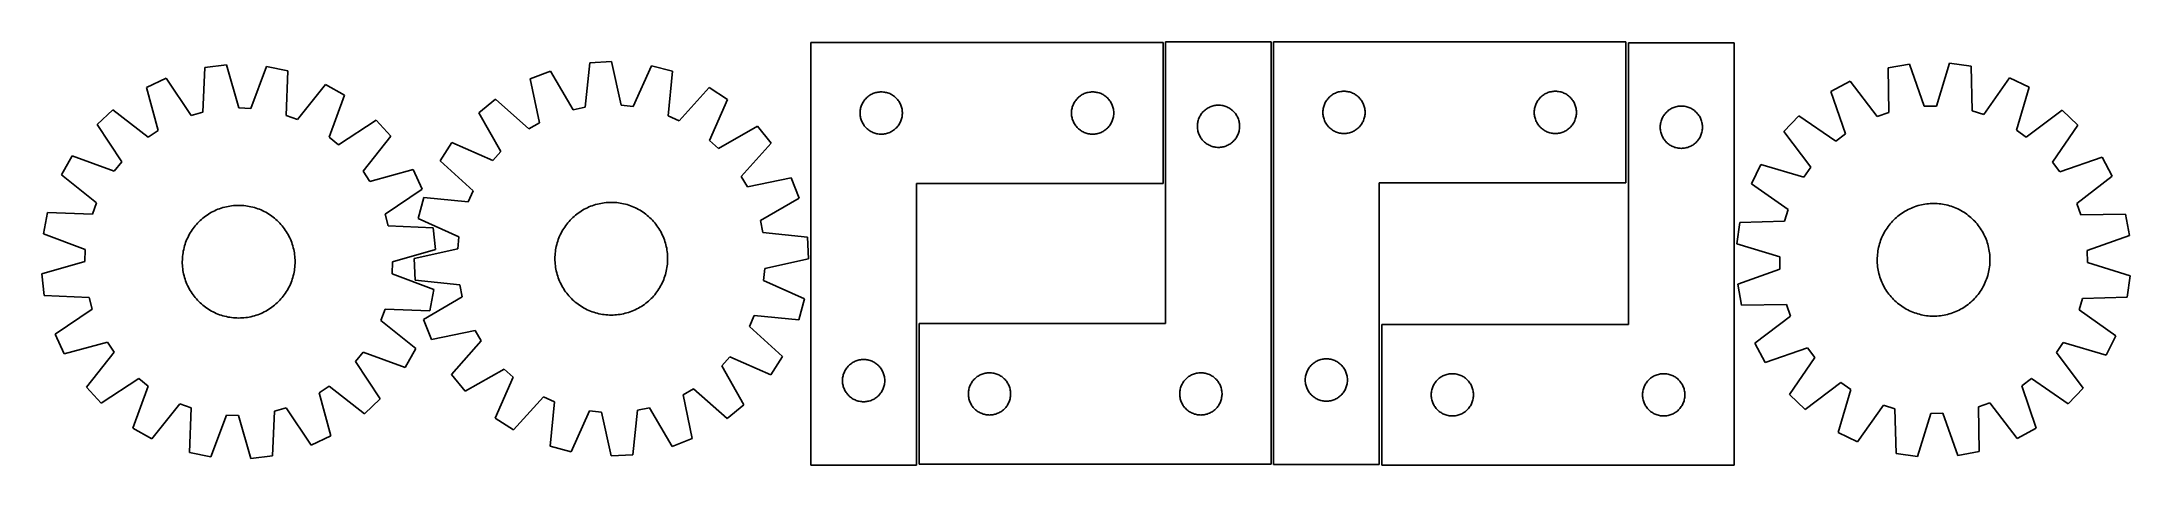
# Model space of a CAD drawing. Header units: millimetres. Extents: x 7 to 1489, y 7 to 307.
import ezdxf

# ---------------------------------------------------------------- set-up
doc = ezdxf.new("R2010")
doc.units = ezdxf.units.MM
doc.layers.add('CUT', color=7, linetype='CONTINUOUS', true_color=0x000000)

msp = doc.modelspace()

# ---------------------------------------------------------------- linework, layer by layer
at = {"layer": 'CUT'}
for p, q in [((552.255331, 306.792015), (552.255331, 6.792015)), ((802.255331, 306.792015), (552.255331, 306.792015)), ((802.255331, 206.792015), (802.255331, 306.792015)), ((879.077301, 307.392609), (804.077301, 307.392609)), ((804.077301, 307.392609), (804.077301, 107.392609)), ((879.077301, 7.392609), (879.077301, 307.392609)), ((880.631979, 307.242943), (880.631979, 7.242943)), ((1130.631979, 307.242943), (880.631979, 307.242943)), ((1130.631979, 207.242943), (1130.631979, 307.242943)), ((1207.531005, 306.719513), (1132.531005, 306.719513)), ((1132.531005, 306.719513), (1132.531005, 106.719513)), ((1207.531005, 6.719513), (1207.531005, 306.719513)), ((122.268374, 289.169509), (120.834275, 257.437536)), ((137.548455, 290.972196), (122.268374, 289.169509)), ((146.327642, 260.445149), (137.548455, 290.972196)), ((166.064876, 289.841036), (154.895248, 260.105298)), ((181.154158, 286.833689), (166.064876, 289.841036)), ((180.070284, 255.087824), (181.154158, 286.833689)), ((367.603049, 286.540125), (353.246815, 281.005769)), ((383.675866, 259.142327), (367.603049, 286.540125)), ((395.50976, 292.513507), (392.060288, 260.936998)), ((410.87356, 293.340671), (395.50976, 292.513507)), ((417.693333, 262.317044), (410.87356, 293.340671)), ((439.260296, 290.398047), (426.221975, 261.432948)), ((454.127746, 286.437052), (439.260296, 290.398047)), ((451.026907, 254.824404), (454.127746, 286.437052)), ((1331.838456, 291.530687), (1316.695722, 288.805226)), ((1316.695722, 288.805226), (1317.187455, 257.04467)), ((1342.451673, 261.591843), (1331.838456, 291.530687)), ((1360.371012, 292.129916), (1351.024126, 261.771878)), ((1375.614822, 290.042621), (1360.371012, 292.129916)), ((1376.456979, 258.289424), (1375.614822, 290.042621)), ((1402.936067, 281.795477), (1384.665501, 255.811614)), ((1416.788783, 275.099745), (1402.936067, 281.795477)), ((94.798098, 281.433247), (80.822938, 274.996985)), ((80.822938, 274.996985), (89.264748, 244.374924)), ((112.580977, 255.113218), (94.798098, 281.433247)), ((207.925339, 276.945833), (188.113542, 252.11707)), ((221.346776, 269.422832), (207.925339, 276.945833)), ((210.50594, 239.565655), (221.346776, 269.422832)), ((353.246815, 281.005769), (359.72385, 249.908779)), ((480.215815, 274.866467), (458.864928, 251.348083)), ((493.131586, 266.505042), (480.215815, 274.866467)), ((590.737124, 266.400913), (591.24705, 266.981115)), ((591.24705, 266.981115), (591.786169, 267.534298)), ((591.786169, 267.534298), (592.353049, 268.058994)), ((592.353049, 268.058994), (592.946189, 268.553812)), ((592.946189, 268.553812), (593.564014, 269.01744)), ((593.564014, 269.01744), (594.204888, 269.448648)), ((594.204888, 269.448648), (594.86711, 269.846294)), ((594.86711, 269.846294), (595.548924, 270.209321)), ((595.548924, 270.209321), (596.248522, 270.536769)), ((596.248522, 270.536769), (596.96405, 270.827767)), ((596.96405, 270.827767), (597.693608, 271.081546)), ((597.693608, 271.081546), (598.435264, 271.297431)), ((598.435264, 271.297431), (599.18705, 271.47485)), ((599.18705, 271.47485), (599.946972, 271.613333)), ((599.946972, 271.613333), (600.713016, 271.712513)), ((600.713016, 271.712513), (601.48315, 271.772126)), ((601.48315, 271.772126), (602.255331, 271.792015)), ((602.255331, 271.792015), (603.027512, 271.772126)), ((603.027512, 271.772126), (603.797646, 271.712513)), ((603.797646, 271.712513), (604.56369, 271.613333)), ((604.56369, 271.613333), (605.323612, 271.47485)), ((605.323612, 271.47485), (606.075398, 271.297431)), ((606.075398, 271.297431), (606.817053, 271.081546)), ((606.817053, 271.081546), (607.546612, 270.827767)), ((607.546612, 270.827767), (608.262139, 270.536769)), ((608.262139, 270.536769), (608.961738, 270.209321)), ((608.961738, 270.209321), (609.643552, 269.846294)), ((609.643552, 269.846294), (610.305774, 269.448648)), ((610.305774, 269.448648), (610.946647, 269.01744)), ((610.946647, 269.01744), (611.564473, 268.553812)), ((611.564473, 268.553812), (612.157613, 268.058994)), ((612.157613, 268.058994), (612.724493, 267.534298)), ((612.724493, 267.534298), (613.263611, 266.981115)), ((613.263611, 266.981115), (613.773538, 266.400913)), ((740.737124, 266.400913), (741.24705, 266.981115)), ((741.24705, 266.981115), (741.786169, 267.534298)), ((741.786169, 267.534298), (742.353049, 268.058994)), ((742.353049, 268.058994), (742.946189, 268.553812)), ((742.946189, 268.553812), (743.564014, 269.01744)), ((743.564014, 269.01744), (744.204888, 269.448648)), ((744.204888, 269.448648), (744.86711, 269.846294)), ((744.86711, 269.846294), (745.548924, 270.209321)), ((745.548924, 270.209321), (746.248522, 270.536769)), ((746.248522, 270.536769), (746.96405, 270.827767)), ((746.96405, 270.827767), (747.693608, 271.081546)), ((747.693608, 271.081546), (748.435264, 271.297431)), ((748.435264, 271.297431), (749.18705, 271.47485)), ((749.18705, 271.47485), (749.946972, 271.613333)), ((749.946972, 271.613333), (750.713016, 271.712513)), ((750.713016, 271.712513), (751.48315, 271.772126)), ((751.48315, 271.772126), (752.255331, 271.792015)), ((752.255331, 271.792015), (753.027512, 271.772126)), ((753.027512, 271.772126), (753.797646, 271.712513)), ((753.797646, 271.712513), (754.56369, 271.613333)), ((754.56369, 271.613333), (755.323612, 271.47485)), ((755.323612, 271.47485), (756.075398, 271.297431)), ((756.075398, 271.297431), (756.817053, 271.081546)), ((756.817053, 271.081546), (757.546612, 270.827767)), ((757.546612, 270.827767), (758.262139, 270.536769)), ((758.262139, 270.536769), (758.961738, 270.209321)), ((758.961738, 270.209321), (759.643552, 269.846294)), ((759.643552, 269.846294), (760.305774, 269.448648)), ((760.305774, 269.448648), (760.946647, 269.01744)), ((760.946647, 269.01744), (761.564473, 268.553812)), ((761.564473, 268.553812), (762.157613, 268.058994)), ((762.157613, 268.058994), (762.724493, 267.534298)), ((762.724493, 267.534298), (763.263611, 266.981115)), ((763.263611, 266.981115), (763.773538, 266.400913)), ((918.63439, 266.246157), (919.113772, 266.85184)), ((919.113772, 266.85184), (919.623698, 267.432043)), ((919.623698, 267.432043), (920.162817, 267.985226)), ((920.162817, 267.985226), (920.729697, 268.509922)), ((920.729697, 268.509922), (921.322837, 269.00474)), ((921.322837, 269.00474), (921.940662, 269.468368)), ((921.940662, 269.468368), (922.581536, 269.899576)), ((922.581536, 269.899576), (923.243758, 270.297221)), ((923.243758, 270.297221), (923.925572, 270.660249)), ((923.925572, 270.660249), (924.62517, 270.987696)), ((924.62517, 270.987696), (925.340698, 271.278695)), ((925.340698, 271.278695), (926.070256, 271.532473)), ((926.070256, 271.532473), (926.811912, 271.748359)), ((926.811912, 271.748359), (927.563698, 271.925778)), ((927.563698, 271.925778), (928.32362, 272.064261)), ((928.32362, 272.064261), (929.089664, 272.163441)), ((929.089664, 272.163441), (929.859798, 272.223054)), ((929.859798, 272.223054), (930.631979, 272.242943)), ((930.631979, 272.242943), (931.40416, 272.223054)), ((931.40416, 272.223054), (932.174294, 272.163441)), ((932.174294, 272.163441), (932.940337, 272.064261)), ((932.940337, 272.064261), (933.70026, 271.925778)), ((933.70026, 271.925778), (934.452046, 271.748359)), ((934.452046, 271.748359), (935.193701, 271.532473)), ((935.193701, 271.532473), (935.92326, 271.278695)), ((935.92326, 271.278695), (936.638787, 270.987696)), ((936.638787, 270.987696), (937.338386, 270.660249)), ((937.338386, 270.660249), (938.0202, 270.297221)), ((938.0202, 270.297221), (938.682422, 269.899576)), ((938.682422, 269.899576), (939.323295, 269.468368)), ((939.323295, 269.468368), (939.941121, 269.00474)), ((939.941121, 269.00474), (940.534261, 268.509922)), ((940.534261, 268.509922), (941.101141, 267.985226)), ((941.101141, 267.985226), (941.640259, 267.432043)), ((941.640259, 267.432043), (942.150186, 266.85184)), ((942.150186, 266.85184), (942.629568, 266.246157)), ((1068.63439, 266.246157), (1069.113772, 266.85184)), ((1069.113772, 266.85184), (1069.623698, 267.432043)), ((1069.623698, 267.432043), (1070.162817, 267.985226)), ((1070.162817, 267.985226), (1070.729697, 268.509922)), ((1070.729697, 268.509922), (1071.322837, 269.00474)), ((1071.322837, 269.00474), (1071.940662, 269.468368)), ((1071.940662, 269.468368), (1072.581536, 269.899576)), ((1072.581536, 269.899576), (1073.243758, 270.297221)), ((1073.243758, 270.297221), (1073.925572, 270.660249)), ((1073.925572, 270.660249), (1074.62517, 270.987696)), ((1074.62517, 270.987696), (1075.340698, 271.278695)), ((1075.340698, 271.278695), (1076.070256, 271.532473)), ((1076.070256, 271.532473), (1076.811912, 271.748359)), ((1076.811912, 271.748359), (1077.563698, 271.925778)), ((1077.563698, 271.925778), (1078.32362, 272.064261)), ((1078.32362, 272.064261), (1079.089664, 272.163441)), ((1079.089664, 272.163441), (1079.859798, 272.223054)), ((1079.859798, 272.223054), (1080.631979, 272.242943)), ((1080.631979, 272.242943), (1081.40416, 272.223054)), ((1081.40416, 272.223054), (1082.174294, 272.163441)), ((1082.174294, 272.163441), (1082.940337, 272.064261)), ((1082.940337, 272.064261), (1083.70026, 271.925778)), ((1083.70026, 271.925778), (1084.452046, 271.748359)), ((1084.452046, 271.748359), (1085.193701, 271.532473)), ((1085.193701, 271.532473), (1085.92326, 271.278695)), ((1085.92326, 271.278695), (1086.638787, 270.987696)), ((1086.638787, 270.987696), (1087.338386, 270.660249)), ((1087.338386, 270.660249), (1088.0202, 270.297221)), ((1088.0202, 270.297221), (1088.682422, 269.899576)), ((1088.682422, 269.899576), (1089.323295, 269.468368)), ((1089.323295, 269.468368), (1089.941121, 269.00474)), ((1089.941121, 269.00474), (1090.534261, 268.509922)), ((1090.534261, 268.509922), (1091.101141, 267.985226)), ((1091.101141, 267.985226), (1091.640259, 267.432043)), ((1091.640259, 267.432043), (1092.150186, 266.85184)), ((1092.150186, 266.85184), (1092.629568, 266.246157)), ((1289.74482, 279.418281), (1276.185438, 272.146851)), ((1276.185438, 272.146851), (1286.467655, 242.092721)), ((1309.090201, 254.224412), (1289.74482, 279.418281)), ((1407.777444, 244.640419), (1416.788783, 275.099745)), ((57.08779, 259.150581), (45.785538, 248.71077)), ((82.13365, 239.613957), (57.08779, 259.150581)), ((120.834275, 257.437536), (112.580977, 255.113218)), ((154.895248, 260.105298), (146.327642, 260.445149)), ((188.113542, 252.11707), (180.070284, 255.087824)), ((328.551832, 266.701097), (316.608452, 257.001292)), ((316.608452, 257.001292), (332.377976, 229.427811)), ((352.304374, 245.611017), (328.551832, 266.701097)), ((392.060288, 260.936998), (383.675866, 259.142327)), ((426.221975, 261.432948), (417.693333, 262.317044)), ((458.864928, 251.348083), (451.026907, 254.824404)), ((480.413667, 237.397838), (493.131586, 266.505042)), ((587.260304, 257.178234), (587.300068, 257.949647)), ((587.260304, 256.405796), (587.260304, 257.178234)), ((587.300068, 255.634383), (587.260304, 256.405796)), ((587.300068, 257.949647), (587.379491, 258.71799)), ((587.379491, 254.86604), (587.300068, 255.634383)), ((587.379491, 258.71799), (587.498362, 259.481226)), ((587.498362, 254.102804), (587.379491, 254.86604)), ((587.498362, 259.481226), (587.656365, 260.237331)), ((587.656365, 253.346699), (587.498362, 254.102804)), ((587.656365, 260.237331), (587.853083, 260.9843)), ((587.853083, 252.599731), (587.656365, 253.346699)), ((587.853083, 260.9843), (588.087992, 261.720151)), ((588.087992, 251.863879), (587.853083, 252.599731)), ((588.087992, 261.720151), (588.360471, 262.442933)), ((588.360471, 262.442933), (588.669797, 263.150731)), ((588.669797, 263.150731), (589.015149, 263.841666)), ((589.015149, 263.841666), (589.395611, 264.513907)), ((589.395611, 264.513907), (589.810176, 265.165671)), ((589.810176, 265.165671), (590.257742, 265.795229)), ((590.257742, 265.795229), (590.737124, 266.400913)), ((613.773538, 266.400913), (614.25292, 265.795229)), ((614.25292, 265.795229), (614.700486, 265.165671)), ((614.700486, 265.165671), (615.11505, 264.513907)), ((615.11505, 264.513907), (615.495513, 263.841666)), ((615.495513, 263.841666), (615.840865, 263.150731)), ((615.840865, 263.150731), (616.15019, 262.442933)), ((616.15019, 262.442933), (616.422669, 261.720151)), ((616.422669, 261.720151), (616.657579, 260.9843)), ((616.657579, 252.599731), (616.422669, 251.863879)), ((616.657579, 260.9843), (616.854296, 260.237331)), ((616.854296, 253.346699), (616.657579, 252.599731)), ((616.854296, 260.237331), (617.0123, 259.481226)), ((617.0123, 254.102804), (616.854296, 253.346699)), ((617.0123, 259.481226), (617.131171, 258.71799)), ((617.131171, 254.86604), (617.0123, 254.102804)), ((617.131171, 258.71799), (617.210594, 257.949647)), ((617.210594, 255.634383), (617.131171, 254.86604)), ((617.210594, 257.949647), (617.250358, 257.178234)), ((617.250358, 256.405796), (617.210594, 255.634383)), ((617.250358, 257.178234), (617.250358, 256.405796)), ((737.260304, 257.178234), (737.300068, 257.949647)), ((737.260304, 256.405796), (737.260304, 257.178234)), ((737.300068, 255.634383), (737.260304, 256.405796)), ((737.300068, 257.949647), (737.379491, 258.71799)), ((737.379491, 254.86604), (737.300068, 255.634383)), ((737.379491, 258.71799), (737.498362, 259.481226)), ((737.498362, 254.102804), (737.379491, 254.86604)), ((737.498362, 259.481226), (737.656365, 260.237331)), ((737.656365, 253.346699), (737.498362, 254.102804)), ((737.656365, 260.237331), (737.853083, 260.9843)), ((737.853083, 252.599731), (737.656365, 253.346699)), ((737.853083, 260.9843), (738.087992, 261.720151)), ((738.087992, 251.863879), (737.853083, 252.599731)), ((738.087992, 261.720151), (738.360471, 262.442933)), ((738.360471, 262.442933), (738.669797, 263.150731)), ((738.669797, 263.150731), (739.015149, 263.841666)), ((739.015149, 263.841666), (739.395611, 264.513907)), ((739.395611, 264.513907), (739.810176, 265.165671)), ((739.810176, 265.165671), (740.257742, 265.795229)), ((740.257742, 265.795229), (740.737124, 266.400913)), ((763.773538, 266.400913), (764.25292, 265.795229)), ((764.25292, 265.795229), (764.700486, 265.165671)), ((764.700486, 265.165671), (765.11505, 264.513907)), ((765.11505, 264.513907), (765.495513, 263.841666)), ((765.495513, 263.841666), (765.840865, 263.150731)), ((765.840865, 263.150731), (766.15019, 262.442933)), ((766.15019, 262.442933), (766.422669, 261.720151)), ((766.422669, 261.720151), (766.657579, 260.9843)), ((766.657579, 252.599731), (766.422669, 251.863879)), ((766.657579, 260.9843), (766.854296, 260.237331)), ((766.854296, 253.346699), (766.657579, 252.599731)), ((766.854296, 260.237331), (767.0123, 259.481226)), ((767.0123, 254.102804), (766.854296, 253.346699)), ((767.0123, 259.481226), (767.131171, 258.71799)), ((767.131171, 254.86604), (767.0123, 254.102804)), ((767.131171, 258.71799), (767.210594, 257.949647)), ((767.210594, 255.634383), (767.131171, 254.86604)), ((767.210594, 257.949647), (767.250358, 257.178234)), ((767.250358, 256.405796), (767.210594, 255.634383)), ((767.250358, 257.178234), (767.250358, 256.405796)), ((827.175053, 251.584894), (827.409962, 252.320745)), ((827.409962, 252.320745), (827.682441, 253.043527)), ((827.682441, 253.043527), (827.991767, 253.751325)), ((827.991767, 253.751325), (828.337119, 254.44226)), ((828.337119, 254.44226), (828.717581, 255.114501)), ((828.717581, 255.114501), (829.132145, 255.766265)), ((829.132145, 255.766265), (829.579712, 256.395823)), ((829.579712, 256.395823), (830.059094, 257.001507)), ((830.059094, 257.001507), (830.56902, 257.581709)), ((830.56902, 257.581709), (831.108138, 258.134892)), ((831.108138, 258.134892), (831.675019, 258.659588)), ((831.675019, 258.659588), (832.268158, 259.154406)), ((832.268158, 259.154406), (832.885984, 259.618034)), ((832.885984, 259.618034), (833.526858, 260.049242)), ((833.526858, 260.049242), (834.18908, 260.446888)), ((834.18908, 260.446888), (834.870894, 260.809915)), ((834.870894, 260.809915), (835.570492, 261.137363)), ((835.570492, 261.137363), (836.286019, 261.428361)), ((836.286019, 261.428361), (837.015578, 261.68214)), ((837.015578, 261.68214), (837.757234, 261.898025)), ((837.757234, 261.898025), (838.50902, 262.075444)), ((838.50902, 262.075444), (839.268942, 262.213927)), ((839.268942, 262.213927), (840.034986, 262.313107)), ((840.034986, 262.313107), (840.805119, 262.37272)), ((840.805119, 262.37272), (841.577301, 262.392609)), ((841.577301, 262.392609), (842.349482, 262.37272)), ((842.349482, 262.37272), (843.119616, 262.313107)), ((843.119616, 262.313107), (843.885659, 262.213927)), ((843.885659, 262.213927), (844.645582, 262.075444)), ((844.645582, 262.075444), (845.397367, 261.898025)), ((845.397367, 261.898025), (846.139023, 261.68214)), ((846.139023, 261.68214), (846.868582, 261.428361)), ((846.868582, 261.428361), (847.584109, 261.137363)), ((847.584109, 261.137363), (848.283708, 260.809915)), ((848.283708, 260.809915), (848.965522, 260.446888)), ((848.965522, 260.446888), (849.627744, 260.049242)), ((849.627744, 260.049242), (850.268617, 259.618034)), ((850.268617, 259.618034), (850.886443, 259.154406)), ((850.886443, 259.154406), (851.479582, 258.659588)), ((851.479582, 258.659588), (852.046463, 258.134892)), ((852.046463, 258.134892), (852.585581, 257.581709)), ((852.585581, 257.581709), (853.095507, 257.001507)), ((853.095507, 257.001507), (853.574889, 256.395823)), ((853.574889, 256.395823), (854.022456, 255.766265)), ((854.022456, 255.766265), (854.43702, 255.114501)), ((854.43702, 255.114501), (854.817483, 254.44226)), ((854.817483, 254.44226), (855.162835, 253.751325)), ((855.162835, 253.751325), (855.47216, 253.043527)), ((855.47216, 253.043527), (855.744639, 252.320745)), ((855.744639, 252.320745), (855.979549, 251.584894)), ((915.636952, 257.629161), (915.676716, 258.400575)), ((915.636952, 256.856724), (915.636952, 257.629161)), ((915.676716, 256.085311), (915.636952, 256.856724)), ((915.676716, 258.400575), (915.756139, 259.168918)), ((915.756139, 255.316967), (915.676716, 256.085311)), ((915.756139, 259.168918), (915.87501, 259.932154)), ((915.87501, 254.553731), (915.756139, 255.316967)), ((915.87501, 259.932154), (916.033013, 260.688259)), ((916.033013, 253.797627), (915.87501, 254.553731)), ((916.033013, 260.688259), (916.229731, 261.435227)), ((916.229731, 253.050658), (916.033013, 253.797627)), ((916.229731, 261.435227), (916.46464, 262.171079)), ((916.46464, 252.314807), (916.229731, 253.050658)), ((916.46464, 262.171079), (916.737119, 262.893861)), ((916.737119, 251.592024), (916.46464, 252.314807)), ((916.737119, 262.893861), (917.046445, 263.601659)), ((917.046445, 263.601659), (917.391797, 264.292594)), ((917.391797, 264.292594), (917.772259, 264.964835)), ((917.772259, 264.964835), (918.186824, 265.616599)), ((918.186824, 265.616599), (918.63439, 266.246157)), ((942.629568, 266.246157), (943.077134, 265.616599)), ((943.077134, 265.616599), (943.491698, 264.964835)), ((943.491698, 264.964835), (943.872161, 264.292594)), ((943.872161, 264.292594), (944.217513, 263.601659)), ((944.217513, 263.601659), (944.526838, 262.893861)), ((944.526838, 262.893861), (944.799317, 262.171079)), ((944.799317, 252.314807), (944.526838, 251.592024)), ((944.799317, 262.171079), (945.034227, 261.435227)), ((945.034227, 253.050658), (944.799317, 252.314807)), ((945.034227, 261.435227), (945.230944, 260.688259)), ((945.230944, 253.797627), (945.034227, 253.050658)), ((945.230944, 260.688259), (945.388948, 259.932154)), ((945.388948, 254.553731), (945.230944, 253.797627)), ((945.388948, 259.932154), (945.507819, 259.168918)), ((945.507819, 255.316967), (945.388948, 254.553731)), ((945.507819, 259.168918), (945.587242, 258.400575)), ((945.587242, 256.085311), (945.507819, 255.316967)), ((945.587242, 258.400575), (945.627006, 257.629161)), ((945.627006, 256.856724), (945.587242, 256.085311)), ((945.627006, 257.629161), (945.627006, 256.856724)), ((1065.636952, 257.629161), (1065.676716, 258.400575)), ((1065.636952, 256.856724), (1065.636952, 257.629161)), ((1065.676716, 256.085311), (1065.636952, 256.856724)), ((1065.676716, 258.400575), (1065.756139, 259.168918)), ((1065.756139, 255.316967), (1065.676716, 256.085311)), ((1065.756139, 259.168918), (1065.87501, 259.932154)), ((1065.87501, 254.553731), (1065.756139, 255.316967)), ((1065.87501, 259.932154), (1066.033013, 260.688259)), ((1066.033013, 253.797627), (1065.87501, 254.553731)), ((1066.033013, 260.688259), (1066.229731, 261.435227)), ((1066.229731, 253.050658), (1066.033013, 253.797627)), ((1066.229731, 261.435227), (1066.46464, 262.171079)), ((1066.46464, 252.314807), (1066.229731, 253.050658)), ((1066.46464, 262.171079), (1066.737119, 262.893861)), ((1066.737119, 251.592024), (1066.46464, 252.314807)), ((1066.737119, 262.893861), (1067.046445, 263.601659)), ((1067.046445, 263.601659), (1067.391797, 264.292594)), ((1067.391797, 264.292594), (1067.772259, 264.964835)), ((1067.772259, 264.964835), (1068.186824, 265.616599)), ((1068.186824, 265.616599), (1068.63439, 266.246157)), ((1092.629568, 266.246157), (1093.077134, 265.616599)), ((1093.077134, 265.616599), (1093.491698, 264.964835)), ((1093.491698, 264.964835), (1093.872161, 264.292594)), ((1093.872161, 264.292594), (1094.217513, 263.601659)), ((1094.217513, 263.601659), (1094.526838, 262.893861)), ((1094.526838, 262.893861), (1094.799317, 262.171079)), ((1094.799317, 252.314807), (1094.526838, 251.592024)), ((1094.799317, 262.171079), (1095.034227, 261.435227)), ((1095.034227, 253.050658), (1094.799317, 252.314807)), ((1095.034227, 261.435227), (1095.230944, 260.688259)), ((1095.230944, 253.797627), (1095.034227, 253.050658)), ((1095.230944, 260.688259), (1095.388948, 259.932154)), ((1095.388948, 254.553731), (1095.230944, 253.797627)), ((1095.388948, 259.932154), (1095.507819, 259.168918)), ((1095.507819, 255.316967), (1095.388948, 254.553731)), ((1095.507819, 259.168918), (1095.587242, 258.400575)), ((1095.587242, 256.085311), (1095.507819, 255.316967)), ((1095.587242, 258.400575), (1095.627006, 257.629161)), ((1095.627006, 256.856724), (1095.587242, 256.085311)), ((1095.627006, 257.629161), (1095.627006, 256.856724)), ((1155.863667, 251.647649), (1156.136146, 252.370432)), ((1156.136146, 252.370432), (1156.445472, 253.078229)), ((1156.445472, 253.078229), (1156.790823, 253.769164)), ((1156.790823, 253.769164), (1157.171286, 254.441405)), ((1157.171286, 254.441405), (1157.58585, 255.093169)), ((1157.58585, 255.093169), (1158.033417, 255.722728)), ((1158.033417, 255.722728), (1158.512799, 256.328411)), ((1158.512799, 256.328411), (1159.022725, 256.908613)), ((1159.022725, 256.908613), (1159.561843, 257.461796)), ((1159.561843, 257.461796), (1160.128724, 257.986492)), ((1160.128724, 257.986492), (1160.721863, 258.48131)), ((1160.721863, 258.48131), (1161.339689, 258.944938)), ((1161.339689, 258.944938), (1161.980563, 259.376147)), ((1161.980563, 259.376147), (1162.642784, 259.773792)), ((1162.642784, 259.773792), (1163.324599, 260.13682)), ((1163.324599, 260.13682), (1164.024197, 260.464267)), ((1164.024197, 260.464267), (1164.739724, 260.755266)), ((1164.739724, 260.755266), (1165.469283, 261.009044)), ((1165.469283, 261.009044), (1166.210939, 261.224929)), ((1166.210939, 261.224929), (1166.962724, 261.402349)), ((1166.962724, 261.402349), (1167.722647, 261.540832)), ((1167.722647, 261.540832), (1168.48869, 261.640011)), ((1168.48869, 261.640011), (1169.258824, 261.699625)), ((1169.258824, 261.699625), (1170.031005, 261.719513)), ((1170.031005, 261.719513), (1170.803187, 261.699625)), ((1170.803187, 261.699625), (1171.57332, 261.640011)), ((1171.57332, 261.640011), (1172.339364, 261.540832)), ((1172.339364, 261.540832), (1173.099286, 261.402349)), ((1173.099286, 261.402349), (1173.851072, 261.224929)), ((1173.851072, 261.224929), (1174.592728, 261.009044)), ((1174.592728, 261.009044), (1175.322287, 260.755266)), ((1175.322287, 260.755266), (1176.037814, 260.464267)), ((1176.037814, 260.464267), (1176.737412, 260.13682)), ((1176.737412, 260.13682), (1177.419226, 259.773792)), ((1177.419226, 259.773792), (1178.081448, 259.376147)), ((1178.081448, 259.376147), (1178.722322, 258.944938)), ((1178.722322, 258.944938), (1179.340148, 258.48131)), ((1179.340148, 258.48131), (1179.933287, 257.986492)), ((1179.933287, 257.986492), (1180.500168, 257.461796)), ((1180.500168, 257.461796), (1181.039286, 256.908613)), ((1181.039286, 256.908613), (1181.549212, 256.328411)), ((1181.549212, 256.328411), (1182.028594, 255.722728)), ((1182.028594, 255.722728), (1182.476161, 255.093169)), ((1182.476161, 255.093169), (1182.890725, 254.441405)), ((1182.890725, 254.441405), (1183.271187, 253.769164)), ((1183.271187, 253.769164), (1183.616539, 253.078229)), ((1183.616539, 253.078229), (1183.925865, 252.370432)), ((1183.925865, 252.370432), (1184.198344, 251.647649)), ((1253.454333, 254.891049), (1242.805589, 243.785429)), ((1279.638217, 236.908308), (1253.454333, 254.891049)), ((1317.187455, 257.04467), (1309.090201, 254.224412)), ((1351.024126, 261.771878), (1342.451673, 261.591843)), ((1384.665501, 255.811614), (1376.456979, 258.289424)), ((1440.224323, 258.813516), (1414.818527, 239.747309)), ((1451.329944, 248.164772), (1440.224323, 258.813516)), ((45.785538, 248.71077), (63.276913, 222.196122)), ((89.264748, 244.374924), (82.13365, 239.613957)), ((217.237519, 234.254797), (210.50594, 239.565655)), ((243.752167, 251.746172), (217.237519, 234.254797)), ((234.655354, 215.39806), (254.191978, 240.44392)), ((254.191978, 240.44392), (243.752167, 251.746172)), ((359.72385, 249.908779), (352.304374, 245.611017)), ((486.793826, 231.66958), (480.413667, 237.397838)), ((514.367306, 247.439104), (486.793826, 231.66958)), ((524.067112, 235.495724), (514.367306, 247.439104)), ((588.360471, 251.141097), (588.087992, 251.863879)), ((588.669797, 250.433299), (588.360471, 251.141097)), ((589.015149, 249.742364), (588.669797, 250.433299)), ((589.395611, 249.070123), (589.015149, 249.742364)), ((589.810176, 248.418359), (589.395611, 249.070123)), ((590.257742, 247.788801), (589.810176, 248.418359)), ((590.737124, 247.183117), (590.257742, 247.788801)), ((591.24705, 246.602915), (590.737124, 247.183117)), ((591.786169, 246.049732), (591.24705, 246.602915)), ((592.353049, 245.525036), (591.786169, 246.049732)), ((592.946189, 245.030218), (592.353049, 245.525036)), ((593.564014, 244.56659), (592.946189, 245.030218)), ((594.204888, 244.135382), (593.564014, 244.56659)), ((594.86711, 243.737736), (594.204888, 244.135382)), ((595.548924, 243.374709), (594.86711, 243.737736)), ((596.248522, 243.047261), (595.548924, 243.374709)), ((596.96405, 242.756263), (596.248522, 243.047261)), ((597.693608, 242.502484), (596.96405, 242.756263)), ((598.435264, 242.286599), (597.693608, 242.502484)), ((599.18705, 242.10918), (598.435264, 242.286599)), ((599.946972, 241.970697), (599.18705, 242.10918)), ((600.713016, 241.871517), (599.946972, 241.970697)), ((601.48315, 241.811904), (600.713016, 241.871517)), ((602.255331, 241.792015), (601.48315, 241.811904)), ((603.027512, 241.811904), (602.255331, 241.792015)), ((603.797646, 241.871517), (603.027512, 241.811904)), ((604.56369, 241.970697), (603.797646, 241.871517)), ((605.323612, 242.10918), (604.56369, 241.970697)), ((606.075398, 242.286599), (605.323612, 242.10918)), ((606.817053, 242.502484), (606.075398, 242.286599)), ((607.546612, 242.756263), (606.817053, 242.502484)), ((608.262139, 243.047261), (607.546612, 242.756263)), ((608.961738, 243.374709), (608.262139, 243.047261)), ((609.643552, 243.737736), (608.961738, 243.374709)), ((610.305774, 244.135382), (609.643552, 243.737736)), ((610.946647, 244.56659), (610.305774, 244.135382)), ((611.564473, 245.030218), (610.946647, 244.56659)), ((612.157613, 245.525036), (611.564473, 245.030218)), ((612.724493, 246.049732), (612.157613, 245.525036)), ((613.263611, 246.602915), (612.724493, 246.049732)), ((613.773538, 247.183117), (613.263611, 246.602915)), ((614.25292, 247.788801), (613.773538, 247.183117)), ((614.700486, 248.418359), (614.25292, 247.788801)), ((615.11505, 249.070123), (614.700486, 248.418359)), ((615.495513, 249.742364), (615.11505, 249.070123)), ((615.840865, 250.433299), (615.495513, 249.742364)), ((616.15019, 251.141097), (615.840865, 250.433299)), ((616.422669, 251.863879), (616.15019, 251.141097)), ((738.360471, 251.141097), (738.087992, 251.863879)), ((738.669797, 250.433299), (738.360471, 251.141097)), ((739.015149, 249.742364), (738.669797, 250.433299)), ((739.395611, 249.070123), (739.015149, 249.742364)), ((739.810176, 248.418359), (739.395611, 249.070123)), ((740.257742, 247.788801), (739.810176, 248.418359)), ((740.737124, 247.183117), (740.257742, 247.788801)), ((741.24705, 246.602915), (740.737124, 247.183117)), ((741.786169, 246.049732), (741.24705, 246.602915)), ((742.353049, 245.525036), (741.786169, 246.049732)), ((742.946189, 245.030218), (742.353049, 245.525036)), ((743.564014, 244.56659), (742.946189, 245.030218)), ((744.204888, 244.135382), (743.564014, 244.56659)), ((744.86711, 243.737736), (744.204888, 244.135382)), ((745.548924, 243.374709), (744.86711, 243.737736)), ((746.248522, 243.047261), (745.548924, 243.374709)), ((746.96405, 242.756263), (746.248522, 243.047261)), ((747.693608, 242.502484), (746.96405, 242.756263)), ((748.435264, 242.286599), (747.693608, 242.502484)), ((749.18705, 242.10918), (748.435264, 242.286599)), ((749.946972, 241.970697), (749.18705, 242.10918)), ((750.713016, 241.871517), (749.946972, 241.970697)), ((751.48315, 241.811904), (750.713016, 241.871517)), ((752.255331, 241.792015), (751.48315, 241.811904)), ((753.027512, 241.811904), (752.255331, 241.792015)), ((753.797646, 241.871517), (753.027512, 241.811904)), ((754.56369, 241.970697), (753.797646, 241.871517)), ((755.323612, 242.10918), (754.56369, 241.970697)), ((756.075398, 242.286599), (755.323612, 242.10918)), ((756.817053, 242.502484), (756.075398, 242.286599)), ((757.546612, 242.756263), (756.817053, 242.502484)), ((758.262139, 243.047261), (757.546612, 242.756263)), ((758.961738, 243.374709), (758.262139, 243.047261)), ((759.643552, 243.737736), (758.961738, 243.374709)), ((760.305774, 244.135382), (759.643552, 243.737736)), ((760.946647, 244.56659), (760.305774, 244.135382)), ((761.564473, 245.030218), (760.946647, 244.56659)), ((762.157613, 245.525036), (761.564473, 245.030218)), ((762.724493, 246.049732), (762.157613, 245.525036)), ((763.263611, 246.602915), (762.724493, 246.049732)), ((763.773538, 247.183117), (763.263611, 246.602915)), ((764.25292, 247.788801), (763.773538, 247.183117)), ((764.700486, 248.418359), (764.25292, 247.788801)), ((765.11505, 249.070123), (764.700486, 248.418359)), ((765.495513, 249.742364), (765.11505, 249.070123)), ((765.840865, 250.433299), (765.495513, 249.742364)), ((766.15019, 251.141097), (765.840865, 250.433299)), ((766.422669, 251.863879), (766.15019, 251.141097)), ((826.582274, 247.778828), (826.622038, 248.550241)), ((826.582274, 247.00639), (826.582274, 247.778828)), ((826.622038, 246.234977), (826.582274, 247.00639)), ((826.622038, 248.550241), (826.701461, 249.318584)), ((826.701461, 245.466634), (826.622038, 246.234977)), ((826.701461, 249.318584), (826.820331, 250.08182)), ((826.820331, 244.703398), (826.701461, 245.466634)), ((826.820331, 250.08182), (826.978335, 250.837925)), ((826.978335, 243.947293), (826.820331, 244.703398)), ((826.978335, 250.837925), (827.175053, 251.584894)), ((827.175053, 243.200325), (826.978335, 243.947293)), ((827.409962, 242.464473), (827.175053, 243.200325)), ((827.682441, 241.741691), (827.409962, 242.464473)), ((827.991767, 241.033893), (827.682441, 241.741691)), ((828.337119, 240.342958), (827.991767, 241.033893)), ((828.717581, 239.670717), (828.337119, 240.342958)), ((829.132145, 239.018953), (828.717581, 239.670717)), ((829.579712, 238.389395), (829.132145, 239.018953)), ((830.059094, 237.783711), (829.579712, 238.389395)), ((830.56902, 237.203509), (830.059094, 237.783711)), ((831.108138, 236.650326), (830.56902, 237.203509)), ((852.585581, 237.203509), (852.046463, 236.650326)), ((853.095507, 237.783711), (852.585581, 237.203509)), ((853.574889, 238.389395), (853.095507, 237.783711)), ((854.022456, 239.018953), (853.574889, 238.389395)), ((854.43702, 239.670717), (854.022456, 239.018953)), ((854.817483, 240.342958), (854.43702, 239.670717)), ((855.162835, 241.033893), (854.817483, 240.342958)), ((855.47216, 241.741691), (855.162835, 241.033893)), ((855.744639, 242.464473), (855.47216, 241.741691)), ((855.979549, 243.200325), (855.744639, 242.464473)), ((855.979549, 251.584894), (856.176266, 250.837925)), ((856.176266, 243.947293), (855.979549, 243.200325)), ((856.176266, 250.837925), (856.33427, 250.08182)), ((856.33427, 244.703398), (856.176266, 243.947293)), ((856.33427, 250.08182), (856.453141, 249.318584)), ((856.453141, 245.466634), (856.33427, 244.703398)), ((856.453141, 249.318584), (856.532564, 248.550241)), ((856.532564, 246.234977), (856.453141, 245.466634)), ((856.532564, 248.550241), (856.572328, 247.778828)), ((856.572328, 247.00639), (856.532564, 246.234977)), ((856.572328, 247.778828), (856.572328, 247.00639)), ((917.046445, 250.884227), (916.737119, 251.592024)), ((917.391797, 250.193292), (917.046445, 250.884227)), ((917.772259, 249.521051), (917.391797, 250.193292)), ((918.186824, 248.869287), (917.772259, 249.521051)), ((918.63439, 248.239729), (918.186824, 248.869287)), ((919.113772, 247.634045), (918.63439, 248.239729)), ((919.623698, 247.053843), (919.113772, 247.634045)), ((920.162817, 246.50066), (919.623698, 247.053843)), ((920.729697, 245.975964), (920.162817, 246.50066)), ((921.322837, 245.481146), (920.729697, 245.975964)), ((921.940662, 245.017518), (921.322837, 245.481146)), ((922.581536, 244.586309), (921.940662, 245.017518)), ((923.243758, 244.188664), (922.581536, 244.586309)), ((923.925572, 243.825637), (923.243758, 244.188664)), ((924.62517, 243.498189), (923.925572, 243.825637)), ((925.340698, 243.207191), (924.62517, 243.498189)), ((926.070256, 242.953412), (925.340698, 243.207191)), ((926.811912, 242.737527), (926.070256, 242.953412)), ((927.563698, 242.560108), (926.811912, 242.737527)), ((928.32362, 242.421624), (927.563698, 242.560108)), ((929.089664, 242.322445), (928.32362, 242.421624)), ((929.859798, 242.262831), (929.089664, 242.322445)), ((930.631979, 242.242943), (929.859798, 242.262831)), ((931.40416, 242.262831), (930.631979, 242.242943)), ((932.174294, 242.322445), (931.40416, 242.262831)), ((932.940337, 242.421624), (932.174294, 242.322445)), ((933.70026, 242.560108), (932.940337, 242.421624)), ((934.452046, 242.737527), (933.70026, 242.560108)), ((935.193701, 242.953412), (934.452046, 242.737527)), ((935.92326, 243.207191), (935.193701, 242.953412)), ((936.638787, 243.498189), (935.92326, 243.207191)), ((937.338386, 243.825637), (936.638787, 243.498189)), ((938.0202, 244.188664), (937.338386, 243.825637)), ((938.682422, 244.586309), (938.0202, 244.188664)), ((939.323295, 245.017518), (938.682422, 244.586309)), ((939.941121, 245.481146), (939.323295, 245.017518)), ((940.534261, 245.975964), (939.941121, 245.481146)), ((941.101141, 246.50066), (940.534261, 245.975964)), ((941.640259, 247.053843), (941.101141, 246.50066)), ((942.150186, 247.634045), (941.640259, 247.053843)), ((942.629568, 248.239729), (942.150186, 247.634045)), ((943.077134, 248.869287), (942.629568, 248.239729)), ((943.491698, 249.521051), (943.077134, 248.869287)), ((943.872161, 250.193292), (943.491698, 249.521051)), ((944.217513, 250.884227), (943.872161, 250.193292)), ((944.526838, 251.592024), (944.217513, 250.884227)), ((1067.046445, 250.884227), (1066.737119, 251.592024)), ((1067.391797, 250.193292), (1067.046445, 250.884227)), ((1067.772259, 249.521051), (1067.391797, 250.193292)), ((1068.186824, 248.869287), (1067.772259, 249.521051)), ((1068.63439, 248.239729), (1068.186824, 248.869287)), ((1069.113772, 247.634045), (1068.63439, 248.239729)), ((1069.623698, 247.053843), (1069.113772, 247.634045)), ((1070.162817, 246.50066), (1069.623698, 247.053843)), ((1070.729697, 245.975964), (1070.162817, 246.50066)), ((1071.322837, 245.481146), (1070.729697, 245.975964)), ((1071.940662, 245.017518), (1071.322837, 245.481146)), ((1072.581536, 244.586309), (1071.940662, 245.017518)), ((1073.243758, 244.188664), (1072.581536, 244.586309)), ((1073.925572, 243.825637), (1073.243758, 244.188664)), ((1074.62517, 243.498189), (1073.925572, 243.825637)), ((1075.340698, 243.207191), (1074.62517, 243.498189)), ((1076.070256, 242.953412), (1075.340698, 243.207191)), ((1076.811912, 242.737527), (1076.070256, 242.953412)), ((1077.563698, 242.560108), (1076.811912, 242.737527)), ((1078.32362, 242.421624), (1077.563698, 242.560108)), ((1079.089664, 242.322445), (1078.32362, 242.421624)), ((1079.859798, 242.262831), (1079.089664, 242.322445)), ((1080.631979, 242.242943), (1079.859798, 242.262831)), ((1081.40416, 242.262831), (1080.631979, 242.242943)), ((1082.174294, 242.322445), (1081.40416, 242.262831)), ((1082.940337, 242.421624), (1082.174294, 242.322445)), ((1083.70026, 242.560108), (1082.940337, 242.421624)), ((1084.452046, 242.737527), (1083.70026, 242.560108)), ((1085.193701, 242.953412), (1084.452046, 242.737527)), ((1085.92326, 243.207191), (1085.193701, 242.953412)), ((1086.638787, 243.498189), (1085.92326, 243.207191)), ((1087.338386, 243.825637), (1086.638787, 243.498189)), ((1088.0202, 244.188664), (1087.338386, 243.825637)), ((1088.682422, 244.586309), (1088.0202, 244.188664)), ((1089.323295, 245.017518), (1088.682422, 244.586309)), ((1089.941121, 245.481146), (1089.323295, 245.017518)), ((1090.534261, 245.975964), (1089.941121, 245.481146)), ((1091.101141, 246.50066), (1090.534261, 245.975964)), ((1091.640259, 247.053843), (1091.101141, 246.50066)), ((1092.150186, 247.634045), (1091.640259, 247.053843)), ((1092.629568, 248.239729), (1092.150186, 247.634045)), ((1093.077134, 248.869287), (1092.629568, 248.239729)), ((1093.491698, 249.521051), (1093.077134, 248.869287)), ((1093.872161, 250.193292), (1093.491698, 249.521051)), ((1094.217513, 250.884227), (1093.872161, 250.193292)), ((1094.526838, 251.592024), (1094.217513, 250.884227)), ((1155.035978, 247.105732), (1155.075743, 247.877145)), ((1155.035978, 246.333295), (1155.035978, 247.105732)), ((1155.075743, 245.561881), (1155.035978, 246.333295)), ((1155.075743, 247.877145), (1155.155165, 248.645489)), ((1155.155165, 244.793538), (1155.075743, 245.561881)), ((1155.155165, 248.645489), (1155.274036, 249.408725)), ((1155.274036, 244.030302), (1155.155165, 244.793538)), ((1155.274036, 249.408725), (1155.43204, 250.164829)), ((1155.43204, 243.274197), (1155.274036, 244.030302)), ((1155.43204, 250.164829), (1155.628757, 250.911798)), ((1155.628757, 242.527229), (1155.43204, 243.274197)), ((1155.628757, 250.911798), (1155.863667, 251.647649)), ((1155.863667, 241.791378), (1155.628757, 242.527229)), ((1156.136146, 241.068595), (1155.863667, 241.791378)), ((1156.445472, 240.360797), (1156.136146, 241.068595)), ((1156.790823, 239.669862), (1156.445472, 240.360797)), ((1157.171286, 238.997621), (1156.790823, 239.669862)), ((1157.58585, 238.345858), (1157.171286, 238.997621)), ((1158.033417, 237.716299), (1157.58585, 238.345858)), ((1158.512799, 237.110616), (1158.033417, 237.716299)), ((1182.028594, 237.716299), (1181.549212, 237.110616)), ((1182.476161, 238.345858), (1182.028594, 237.716299)), ((1182.890725, 238.997621), (1182.476161, 238.345858)), ((1183.271187, 239.669862), (1182.890725, 238.997621)), ((1183.616539, 240.360797), (1183.271187, 239.669862)), ((1183.925865, 241.068595), (1183.616539, 240.360797)), ((1184.198344, 241.791378), (1183.925865, 241.068595)), ((1184.198344, 251.647649), (1184.433254, 250.911798)), ((1184.433254, 242.527229), (1184.198344, 241.791378)), ((1184.433254, 250.911798), (1184.629971, 250.164829)), ((1184.629971, 243.274197), (1184.433254, 242.527229)), ((1184.629971, 250.164829), (1184.787975, 249.408725)), ((1184.787975, 244.030302), (1184.629971, 243.274197)), ((1184.787975, 249.408725), (1184.906846, 248.645489)), ((1184.906846, 244.793538), (1184.787975, 244.030302)), ((1184.906846, 248.645489), (1184.986268, 247.877145)), ((1184.986268, 245.561881), (1184.906846, 244.793538)), ((1184.986268, 247.877145), (1185.026032, 247.105732)), ((1185.026032, 246.333295), (1184.986268, 245.561881)), ((1185.026032, 247.105732), (1185.026032, 246.333295)), ((1242.805589, 243.785429), (1261.871796, 218.379632)), ((1286.467655, 242.092721), (1279.638217, 236.908308)), ((1414.818527, 239.747309), (1407.777444, 244.640419)), ((1433.347202, 221.980889), (1451.329944, 248.164772)), ((28.108878, 226.305379), (20.585877, 212.883942)), ((57.966055, 215.464543), (28.108878, 226.305379)), ((297.542514, 235.765571), (289.181089, 222.8498)), ((289.181089, 222.8498), (312.699473, 201.498913)), ((326.649718, 223.047652), (297.542514, 235.765571)), ((332.377976, 229.427811), (326.649718, 223.047652)), ((502.977032, 211.743182), (524.067112, 235.495724)), ((831.675019, 236.12563), (831.108138, 236.650326)), ((832.268158, 235.630812), (831.675019, 236.12563)), ((832.885984, 235.167184), (832.268158, 235.630812)), ((833.526858, 234.735976), (832.885984, 235.167184)), ((834.18908, 234.33833), (833.526858, 234.735976)), ((834.870894, 233.975303), (834.18908, 234.33833)), ((835.570492, 233.647855), (834.870894, 233.975303)), ((836.286019, 233.356857), (835.570492, 233.647855)), ((837.015578, 233.103078), (836.286019, 233.356857)), ((837.757234, 232.887193), (837.015578, 233.103078)), ((838.50902, 232.709774), (837.757234, 232.887193)), ((839.268942, 232.571291), (838.50902, 232.709774)), ((840.034986, 232.472111), (839.268942, 232.571291)), ((840.805119, 232.412498), (840.034986, 232.472111)), ((841.577301, 232.392609), (840.805119, 232.412498)), ((842.349482, 232.412498), (841.577301, 232.392609)), ((843.119616, 232.472111), (842.349482, 232.412498)), ((843.885659, 232.571291), (843.119616, 232.472111)), ((844.645582, 232.709774), (843.885659, 232.571291)), ((845.397367, 232.887193), (844.645582, 232.709774)), ((846.139023, 233.103078), (845.397367, 232.887193)), ((846.868582, 233.356857), (846.139023, 233.103078)), ((847.584109, 233.647855), (846.868582, 233.356857)), ((848.283708, 233.975303), (847.584109, 233.647855)), ((848.965522, 234.33833), (848.283708, 233.975303)), ((849.627744, 234.735976), (848.965522, 234.33833)), ((850.268617, 235.167184), (849.627744, 234.735976)), ((850.886443, 235.630812), (850.268617, 235.167184)), ((851.479582, 236.12563), (850.886443, 235.630812)), ((852.046463, 236.650326), (851.479582, 236.12563)), ((1159.022725, 236.530413), (1158.512799, 237.110616)), ((1159.561843, 235.977231), (1159.022725, 236.530413)), ((1160.128724, 235.452534), (1159.561843, 235.977231)), ((1160.721863, 234.957716), (1160.128724, 235.452534)), ((1161.339689, 234.494088), (1160.721863, 234.957716)), ((1161.980563, 234.06288), (1161.339689, 234.494088)), ((1162.642784, 233.665235), (1161.980563, 234.06288)), ((1163.324599, 233.302207), (1162.642784, 233.665235)), ((1164.024197, 232.97476), (1163.324599, 233.302207)), ((1164.739724, 232.683761), (1164.024197, 232.97476)), ((1165.469283, 232.429983), (1164.739724, 232.683761)), ((1166.210939, 232.214097), (1165.469283, 232.429983)), ((1166.962724, 232.036678), (1166.210939, 232.214097)), ((1167.722647, 231.898195), (1166.962724, 232.036678)), ((1168.48869, 231.799015), (1167.722647, 231.898195)), ((1169.258824, 231.739402), (1168.48869, 231.799015)), ((1170.031005, 231.719513), (1169.258824, 231.739402)), ((1170.803187, 231.739402), (1170.031005, 231.719513)), ((1171.57332, 231.799015), (1170.803187, 231.739402)), ((1172.339364, 231.898195), (1171.57332, 231.799015)), ((1173.099286, 232.036678), (1172.339364, 231.898195)), ((1173.851072, 232.214097), (1173.099286, 232.036678)), ((1174.592728, 232.429983), (1173.851072, 232.214097)), ((1175.322287, 232.683761), (1174.592728, 232.429983)), ((1176.037814, 232.97476), (1175.322287, 232.683761)), ((1176.737412, 233.302207), (1176.037814, 232.97476)), ((1177.419226, 233.665235), (1176.737412, 233.302207)), ((1178.081448, 234.06288), (1177.419226, 233.665235)), ((1178.722322, 234.494088), (1178.081448, 234.06288)), ((1179.340148, 234.957716), (1178.722322, 234.494088)), ((1179.933287, 235.452534), (1179.340148, 234.957716)), ((1180.500168, 235.977231), (1179.933287, 235.452534)), ((1181.039286, 236.530413), (1180.500168, 235.977231)), ((1181.549212, 237.110616), (1181.039286, 236.530413)), ((1468.585746, 225.433667), (1438.531615, 215.15145)), ((1475.857175, 211.874285), (1468.585746, 225.433667)), ((20.585877, 212.883942), (45.414639, 193.072145)), ((63.276913, 222.196122), (57.966055, 215.464543)), ((239.416321, 208.266962), (234.655354, 215.39806)), ((270.038382, 216.708771), (239.416321, 208.266962)), ((276.474644, 202.733612), (270.038382, 216.708771)), ((507.274794, 204.323706), (502.977032, 211.743182)), ((538.371784, 210.800741), (507.274794, 204.323706)), ((543.906139, 196.444507), (538.371784, 210.800741)), ((1226.51936, 220.349888), (1219.823628, 206.497173)), ((1256.978686, 211.33855), (1226.51936, 220.349888)), ((1261.871796, 218.379632), (1256.978686, 211.33855)), ((1438.531615, 215.15145), (1433.347202, 221.980889)), ((1450.663307, 192.528904), (1475.857175, 211.874285)), ((45.414639, 193.072145), (42.443886, 185.028887)), ((250.154615, 184.950732), (276.474644, 202.733612)), ((277.610504, 196.761731), (273.649509, 181.894281)), ((309.223152, 193.660892), (277.610504, 196.761731)), ((312.699473, 201.498913), (309.223152, 193.660892)), ((403.258344, 192.641161), (404.496474, 192.85573)), ((404.496474, 192.85573), (405.740734, 193.031303)), ((405.740734, 193.031303), (406.989894, 193.167705)), ((406.989894, 193.167705), (408.242722, 193.264803)), ((408.242722, 193.264803), (409.497982, 193.322501)), ((409.497982, 193.322501), (410.754435, 193.340742)), ((410.754435, 193.340742), (412.010841, 193.319508)), ((412.010841, 193.319508), (413.26596, 193.258819)), ((413.26596, 193.258819), (414.518554, 193.158737)), ((414.518554, 193.158737), (415.767385, 193.019358)), ((415.767385, 193.019358), (417.011223, 192.840822)), ((417.011223, 192.840822), (418.248838, 192.623304)), ((516.508342, 180.37169), (543.906139, 196.444507)), ((627.255331, 6.792015), (627.255331, 206.792015)), ((627.255331, 206.792015), (802.255331, 206.792015)), ((955.631979, 7.242943), (955.631979, 207.242943)), ((955.631979, 207.242943), (1130.631979, 207.242943)), ((1219.823628, 206.497173), (1245.807491, 188.226607)), ((10.698021, 186.112761), (7.690673, 171.023479)), ((42.443886, 185.028887), (10.698021, 186.112761)), ((116.292066, 177.708919), (117.138113, 178.63801)), ((117.138113, 178.63801), (118.012927, 179.540068)), ((118.012927, 179.540068), (118.915643, 180.414202)), ((118.915643, 180.414202), (119.84537, 181.25955)), ((119.84537, 181.25955), (120.801192, 182.075278)), ((120.801192, 182.075278), (121.782165, 182.860579)), ((121.782165, 182.860579), (122.787321, 183.61468)), ((122.787321, 183.61468), (123.815668, 184.336837)), ((123.815668, 184.336837), (124.866191, 185.026336)), ((124.866191, 185.026336), (125.937853, 185.682496)), ((125.937853, 185.682496), (127.029597, 186.304672)), ((127.029597, 186.304672), (128.140345, 186.892248)), ((128.140345, 186.892248), (129.269001, 187.444644)), ((129.269001, 187.444644), (130.414452, 187.961316)), ((130.414452, 187.961316), (131.575566, 188.441754)), ((131.575566, 188.441754), (132.751198, 188.885483)), ((132.751198, 188.885483), (133.940189, 189.292065)), ((133.940189, 189.292065), (135.141363, 189.6611)), ((135.141363, 189.6611), (136.353536, 189.992223)), ((136.353536, 189.992223), (137.575513, 190.285107)), ((137.575513, 190.285107), (138.806085, 190.539464)), ((138.806085, 190.539464), (140.044041, 190.755042)), ((140.044041, 190.755042), (141.288156, 190.931628)), ((141.288156, 190.931628), (142.537205, 191.069049)), ((142.537205, 191.069049), (143.789954, 191.167168)), ((143.789954, 191.167168), (145.045166, 191.225889)), ((145.045166, 191.225889), (146.301604, 191.245154)), ((146.301604, 191.245154), (147.558027, 191.224943)), ((147.558027, 191.224943), (148.813195, 191.165278)), ((148.813195, 191.165278), (150.06587, 191.066216)), ((150.06587, 191.066216), (151.314814, 190.927855)), ((151.314814, 190.927855), (152.558797, 190.750333)), ((152.558797, 190.750333), (153.79659, 190.533823)), ((153.79659, 190.533823), (155.026971, 190.278541)), ((155.026971, 190.278541), (156.248726, 189.984737)), ((156.248726, 189.984737), (157.46065, 189.652702)), ((157.46065, 189.652702), (158.661546, 189.282763)), ((158.661546, 189.282763), (159.85023, 188.875286)), ((159.85023, 188.875286), (161.025528, 188.430673)), ((161.025528, 188.430673), (162.186281, 187.949362)), ((162.186281, 187.949362), (163.331342, 187.431828)), ((163.331342, 187.431828), (164.459582, 186.878582)), ((164.459582, 186.878582), (165.569888, 186.29017)), ((165.569888, 186.29017), (166.661163, 185.667174)), ((166.661163, 185.667174), (167.732331, 185.010206)), ((167.732331, 185.010206), (168.782335, 184.319917)), ((168.782335, 184.319917), (169.810138, 183.596987)), ((169.810138, 183.596987), (170.814726, 182.84213)), ((170.814726, 182.84213), (171.795108, 182.05609)), ((171.795108, 182.05609), (172.750316, 181.239644)), ((172.750316, 181.239644), (173.679407, 180.393597)), ((173.679407, 180.393597), (174.581465, 179.518783)), ((174.581465, 179.518783), (175.455599, 178.616067)), ((175.455599, 178.616067), (176.300947, 177.686339)), ((252.478933, 176.697435), (250.154615, 184.950732)), ((273.649509, 181.894281), (302.614608, 168.85596)), ((378.374136, 176.890714), (379.129812, 177.894686)), ((379.129812, 177.894686), (379.916651, 178.874427)), ((379.916651, 178.874427), (380.733875, 179.828969)), ((380.733875, 179.828969), (381.58068, 180.757371)), ((381.58068, 180.757371), (382.456228, 181.658715)), ((382.456228, 181.658715), (383.359656, 182.532114)), ((383.359656, 182.532114), (384.290072, 183.376704)), ((384.290072, 183.376704), (385.246559, 184.191652)), ((385.246559, 184.191652), (386.228171, 184.976154)), ((386.228171, 184.976154), (387.233941, 185.729435)), ((387.233941, 185.729435), (388.262876, 186.450753)), ((388.262876, 186.450753), (389.313961, 187.139396)), ((389.313961, 187.139396), (390.386157, 187.794683)), ((390.386157, 187.794683), (391.478408, 188.415968)), ((391.478408, 188.415968), (392.589635, 189.002639)), ((392.589635, 189.002639), (393.718741, 189.554115)), ((393.718741, 189.554115), (394.864612, 190.069854)), ((394.864612, 190.069854), (396.026117, 190.549345)), ((396.026117, 190.549345), (397.202111, 190.992115)), ((397.202111, 190.992115), (398.391432, 191.397729)), ((398.391432, 191.397729), (399.592907, 191.765785)), ((399.592907, 191.765785), (400.80535, 192.09592)), ((400.80535, 192.09592), (402.027564, 192.387808)), ((402.027564, 192.387808), (403.258344, 192.641161)), ((418.248838, 192.623304), (419.479011, 192.367019)), ((419.479011, 192.367019), (420.700527, 192.07222)), ((420.700527, 192.07222), (421.91218, 191.739197)), ((421.91218, 191.739197), (423.112774, 191.36828)), ((423.112774, 191.36828), (424.301125, 190.959834)), ((424.301125, 190.959834), (425.476061, 190.514263)), ((425.476061, 190.514263), (426.636421, 190.032006)), ((426.636421, 190.032006), (427.78106, 189.513539)), ((427.78106, 189.513539), (428.908849, 188.959374)), ((428.908849, 188.959374), (430.018675, 188.370057)), ((430.018675, 188.370057), (431.109442, 187.746172)), ((431.109442, 187.746172), (432.180074, 187.088332)), ((432.180074, 187.088332), (433.229515, 186.397187)), ((433.229515, 186.397187), (434.256728, 185.67342)), ((434.256728, 185.67342), (435.260701, 184.917744)), ((435.260701, 184.917744), (436.240442, 184.130905)), ((436.240442, 184.130905), (437.194984, 183.313681)), ((437.194984, 183.313681), (438.123385, 182.466876)), ((438.123385, 182.466876), (439.02473, 181.591328)), ((439.02473, 181.591328), (439.898128, 180.6879)), ((439.898128, 180.6879), (440.742718, 179.757484)), ((440.742718, 179.757484), (441.557666, 178.800997)), ((441.557666, 178.800997), (442.342168, 177.819385)), ((518.303013, 171.987268), (516.508342, 180.37169)), ((1211.576484, 179.175928), (1209.489189, 163.932118)), ((1243.329681, 180.018085), (1211.576484, 179.175928)), ((1245.807491, 188.226607), (1243.329681, 180.018085)), ((1317.485749, 177.187328), (1318.273931, 178.165988)), ((1318.273931, 178.165988), (1319.092465, 179.119408)), ((1319.092465, 179.119408), (1319.940542, 180.046646)), ((1319.940542, 180.046646), (1320.817326, 180.946789)), ((1320.817326, 180.946789), (1321.721952, 181.818947)), ((1321.721952, 181.818947), (1322.653527, 182.662259)), ((1322.653527, 182.662259), (1323.61113, 183.475894)), ((1323.61113, 183.475894), (1324.593819, 184.259048)), ((1324.593819, 184.259048), (1325.600621, 185.010949)), ((1325.600621, 185.010949), (1326.630545, 185.730854)), ((1326.630545, 185.730854), (1327.682574, 186.418054)), ((1327.682574, 186.418054), (1328.755668, 187.071869)), ((1328.755668, 187.071869), (1329.84877, 187.691655)), ((1329.84877, 187.691655), (1330.960801, 188.2768)), ((1330.960801, 188.2768), (1332.090663, 188.826727)), ((1332.090663, 188.826727), (1333.237241, 189.340892)), ((1333.237241, 189.340892), (1334.399403, 189.818789)), ((1334.399403, 189.818789), (1335.576003, 190.259946)), ((1335.576003, 190.259946), (1336.76588, 190.663927)), ((1336.76588, 190.663927), (1337.967858, 191.030334)), ((1337.967858, 191.030334), (1339.180753, 191.358805)), ((1339.180753, 191.358805), (1340.403367, 191.649016)), ((1340.403367, 191.649016), (1341.634493, 191.90068)), ((1341.634493, 191.90068), (1342.872917, 192.11355)), ((1342.872917, 192.11355), (1344.117416, 192.287414)), ((1344.117416, 192.287414), (1345.366762, 192.422103)), ((1345.366762, 192.422103), (1346.619722, 192.517482)), ((1346.619722, 192.517482), (1347.87506, 192.573457)), ((1347.87506, 192.573457), (1349.131537, 192.589974)), ((1349.131537, 192.589974), (1350.387913, 192.567016)), ((1350.387913, 192.567016), (1351.642947, 192.504605)), ((1351.642947, 192.504605), (1352.895402, 192.402804)), ((1352.895402, 192.402804), (1354.144042, 192.261712)), ((1354.144042, 192.261712), (1355.387633, 192.081469)), ((1355.387633, 192.081469), (1356.624949, 191.862253)), ((1356.624949, 191.862253), (1357.854769, 191.60428)), ((1357.854769, 191.60428), (1359.075879, 191.307805)), ((1359.075879, 191.307805), (1360.287073, 190.97312)), ((1360.287073, 190.97312), (1361.487158, 190.600555)), ((1361.487158, 190.600555), (1362.674948, 190.190479)), ((1362.674948, 190.190479), (1363.84927, 189.743296)), ((1363.84927, 189.743296), (1365.008967, 189.259447)), ((1365.008967, 189.259447), (1366.152894, 188.73941)), ((1366.152894, 188.73941), (1367.279922, 188.183698)), ((1367.279922, 188.183698), (1368.388938, 187.59286)), ((1368.388938, 187.59286), (1369.478848, 186.967478)), ((1369.478848, 186.967478), (1370.548576, 186.308169)), ((1370.548576, 186.308169), (1371.597068, 185.615585)), ((1371.597068, 185.615585), (1372.623287, 184.890409)), ((1372.623287, 184.890409), (1373.626222, 184.133356)), ((1373.626222, 184.133356), (1374.604882, 183.345174)), ((1374.604882, 183.345174), (1375.558302, 182.52664)), ((1375.558302, 182.52664), (1376.485541, 181.678563)), ((1376.485541, 181.678563), (1377.385683, 180.801779)), ((1377.385683, 180.801779), (1378.257841, 179.897153)), ((1378.257841, 179.897153), (1379.101153, 178.965579)), ((1379.101153, 178.965579), (1379.914788, 178.007975)), ((1379.914788, 178.007975), (1380.697942, 177.025286)), ((1453.483564, 184.431651), (1450.663307, 192.528904)), ((1485.24412, 184.923383), (1453.483564, 184.431651)), ((1487.969581, 169.780649), (1485.24412, 184.923383)), ((7.690673, 171.023479), (37.426412, 159.853851)), ((107.879008, 162.419253), (108.248946, 163.620149)), ((108.248946, 163.620149), (108.656424, 164.808833)), ((108.656424, 164.808833), (109.101037, 165.984131)), ((109.101037, 165.984131), (109.582348, 167.144884)), ((109.582348, 167.144884), (110.099882, 168.289945)), ((110.099882, 168.289945), (110.653128, 169.418185)), ((110.653128, 169.418185), (111.241539, 170.528491)), ((111.241539, 170.528491), (111.864536, 171.619766)), ((111.864536, 171.619766), (112.521503, 172.690934)), ((112.521503, 172.690934), (113.211793, 173.740938)), ((113.211793, 173.740938), (113.934723, 174.768741)), ((113.934723, 174.768741), (114.68958, 175.773329)), ((114.68958, 175.773329), (115.47562, 176.753711)), ((115.47562, 176.753711), (116.292066, 177.708919)), ((176.300947, 177.686339), (177.116675, 176.730517)), ((177.116675, 176.730517), (177.901976, 175.749544)), ((177.901976, 175.749544), (178.656077, 174.744389)), ((178.656077, 174.744389), (179.378234, 173.716042)), ((179.378234, 173.716042), (180.067733, 172.665519)), ((180.067733, 172.665519), (180.723893, 171.593857)), ((180.723893, 171.593857), (181.346069, 170.502113)), ((181.346069, 170.502113), (181.933645, 169.391365)), ((181.933645, 169.391365), (182.486041, 168.262709)), ((182.486041, 168.262709), (183.002713, 167.117258)), ((183.002713, 167.117258), (183.483151, 165.956144)), ((183.483151, 165.956144), (183.92688, 164.780511)), ((183.92688, 164.780511), (184.333462, 163.591521)), ((184.333462, 163.591521), (184.702497, 162.390347)), ((284.210906, 175.263336), (252.478933, 176.697435)), ((286.013593, 159.983255), (284.210906, 175.263336)), ((302.614608, 168.85596), (301.730512, 160.327318)), ((371.680537, 162.112996), (371.975336, 163.334512)), ((371.975336, 163.334512), (372.308359, 164.546165)), ((372.308359, 164.546165), (372.679276, 165.746759)), ((372.679276, 165.746759), (373.087722, 166.935111)), ((373.087722, 166.935111), (373.533293, 168.110046)), ((373.533293, 168.110046), (374.01555, 169.270406)), ((374.01555, 169.270406), (374.534017, 170.415045)), ((374.534017, 170.415045), (375.088182, 171.542834)), ((375.088182, 171.542834), (375.677499, 172.65266)), ((375.677499, 172.65266), (376.301384, 173.743427)), ((376.301384, 173.743427), (376.959224, 174.814059)), ((376.959224, 174.814059), (377.650369, 175.8635)), ((377.650369, 175.8635), (378.374136, 176.890714)), ((442.342168, 177.819385), (443.09545, 176.813615)), ((443.09545, 176.813615), (443.816768, 175.78468)), ((443.816768, 175.78468), (444.50541, 174.733595)), ((444.50541, 174.733595), (445.160698, 173.661399)), ((445.160698, 173.661399), (445.781983, 172.569148)), ((445.781983, 172.569148), (446.368654, 171.457921)), ((446.368654, 171.457921), (446.92013, 170.328815)), ((446.92013, 170.328815), (447.435868, 169.182944)), ((447.435868, 169.182944), (447.915359, 168.021439)), ((447.915359, 168.021439), (448.35813, 166.845445)), ((448.35813, 166.845445), (448.763744, 165.656124)), ((448.763744, 165.656124), (449.131799, 164.454649)), ((449.131799, 164.454649), (449.461934, 163.242206)), ((449.461934, 163.242206), (449.753823, 162.019992)), ((549.879521, 168.537796), (518.303013, 171.987268)), ((550.706686, 153.173996), (549.879521, 168.537796)), ((1209.489189, 163.932118), (1239.847227, 154.585232)), ((1310.311301, 162.636984), (1310.645986, 163.848179)), ((1310.645986, 163.848179), (1311.01855, 165.048264)), ((1311.01855, 165.048264), (1311.428626, 166.236053)), ((1311.428626, 166.236053), (1311.875809, 167.410376)), ((1311.875809, 167.410376), (1312.359658, 168.570073)), ((1312.359658, 168.570073), (1312.879695, 169.714)), ((1312.879695, 169.714), (1313.435407, 170.841027)), ((1313.435407, 170.841027), (1314.026246, 171.950043)), ((1314.026246, 171.950043), (1314.651628, 173.039954)), ((1314.651628, 173.039954), (1315.310936, 174.109682)), ((1315.310936, 174.109682), (1316.00352, 175.158174)), ((1316.00352, 175.158174), (1316.728696, 176.184393)), ((1316.728696, 176.184393), (1317.485749, 177.187328)), ((1380.697942, 177.025286), (1381.449843, 176.018484)), ((1381.449843, 176.018484), (1382.169749, 174.98856)), ((1382.169749, 174.98856), (1382.856948, 173.936531)), ((1382.856948, 173.936531), (1383.510764, 172.863437)), ((1383.510764, 172.863437), (1384.13055, 171.770335)), ((1384.13055, 171.770335), (1384.715695, 170.658304)), ((1384.715695, 170.658304), (1385.265621, 169.528442)), ((1385.265621, 169.528442), (1385.779787, 168.381865)), ((1385.779787, 168.381865), (1386.257684, 167.219702)), ((1386.257684, 167.219702), (1386.69884, 166.043102)), ((1386.69884, 166.043102), (1387.102821, 164.853226)), ((1387.102821, 164.853226), (1387.469228, 163.651247)), ((1387.469228, 163.651247), (1387.797699, 162.438352)), ((1458.030737, 159.167432), (1487.969581, 169.780649)), ((37.086561, 151.286245), (6.559514, 142.507058)), ((37.426412, 159.853851), (37.086561, 151.286245)), ((106.286556, 151.260207), (106.306767, 152.51663)), ((106.305821, 150.003769), (106.286556, 151.260207)), ((106.364542, 148.748557), (106.305821, 150.003769)), ((106.306767, 152.51663), (106.366432, 153.771798)), ((106.462661, 147.495808), (106.364542, 148.748557)), ((106.366432, 153.771798), (106.465494, 155.024473)), ((106.465494, 155.024473), (106.603855, 156.273417)), ((106.603855, 156.273417), (106.781377, 157.5174)), ((106.781377, 157.5174), (106.997886, 158.755193)), ((106.997886, 158.755193), (107.253169, 159.985574)), ((107.253169, 159.985574), (107.546973, 161.207329)), ((107.546973, 161.207329), (107.879008, 162.419253)), ((184.702497, 162.390347), (185.03362, 161.178173)), ((185.03362, 161.178173), (185.326504, 159.956197)), ((185.326504, 159.956197), (185.580861, 158.725624)), ((185.580861, 158.725624), (185.796439, 157.487669)), ((185.796439, 157.487669), (185.973025, 156.243553)), ((185.973025, 156.243553), (186.110446, 154.994505)), ((186.206675, 148.718515), (186.107613, 147.46584)), ((186.110446, 154.994505), (186.208565, 153.741756)), ((186.26634, 149.973683), (186.206675, 148.718515)), ((186.208565, 153.741756), (186.267286, 152.486543)), ((186.286551, 151.230106), (186.26634, 149.973683)), ((186.267286, 152.486543), (186.286551, 151.230106)), ((255.146695, 142.636462), (255.486546, 151.204068)), ((255.486546, 151.204068), (286.013593, 159.983255)), ((301.730512, 160.327318), (270.706885, 153.507545)), ((270.706885, 153.507545), (271.534049, 138.143745)), ((370.706814, 153.38842), (370.728048, 154.644826)), ((370.725055, 152.131967), (370.706814, 153.38842)), ((370.782753, 150.876707), (370.725055, 152.131967)), ((370.728048, 154.644826), (370.788737, 155.899945)), ((370.879851, 149.623879), (370.782753, 150.876707)), ((370.788737, 155.899945), (370.888819, 157.152539)), ((371.016253, 148.374719), (370.879851, 149.623879)), ((370.888819, 157.152539), (371.028198, 158.40137)), ((371.191826, 147.13046), (371.016253, 148.374719)), ((371.028198, 158.40137), (371.206734, 159.645208)), ((371.206734, 159.645208), (371.424252, 160.882824)), ((371.424252, 160.882824), (371.680537, 162.112996)), ((449.753823, 162.019992), (450.007176, 160.789212)), ((450.007176, 160.789212), (450.221745, 159.551082)), ((450.385373, 148.280171), (450.206837, 147.036333)), ((450.221745, 159.551082), (450.397317, 158.306822)), ((450.524751, 149.529002), (450.385373, 148.280171)), ((450.397317, 158.306822), (450.53372, 157.057662)), ((450.624834, 150.781596), (450.524751, 149.529002)), ((450.53372, 157.057662), (450.630818, 155.804834)), ((450.685523, 152.036715), (450.624834, 150.781596)), ((450.630818, 155.804834), (450.688516, 154.549574)), ((450.706757, 153.293121), (450.685523, 152.036715)), ((450.688516, 154.549574), (450.706757, 153.293121)), ((519.683059, 146.354223), (550.706686, 153.173996)), ((1239.847227, 154.585232), (1240.027262, 146.012778)), ((1309.029131, 152.692643), (1309.052089, 153.949019)), ((1309.045648, 151.436166), (1309.029131, 152.692643)), ((1309.101623, 150.180828), (1309.045648, 151.436166)), ((1309.052089, 153.949019), (1309.1145, 155.204053)), ((1309.197002, 148.927868), (1309.101623, 150.180828)), ((1309.1145, 155.204053), (1309.216302, 156.456508)), ((1309.331691, 147.678522), (1309.197002, 148.927868)), ((1309.216302, 156.456508), (1309.357393, 157.705147)), ((1309.357393, 157.705147), (1309.537636, 158.948739)), ((1309.537636, 158.948739), (1309.756852, 160.186055)), ((1309.756852, 160.186055), (1310.014825, 161.415875)), ((1310.014825, 161.415875), (1310.311301, 162.636984)), ((1387.797699, 162.438352), (1388.08791, 161.215738)), ((1388.08791, 161.215738), (1388.339574, 159.984612)), ((1388.339574, 159.984612), (1388.552444, 158.746188)), ((1388.552444, 158.746188), (1388.726309, 157.501689)), ((1388.841698, 148.723703), (1388.700606, 147.475064)), ((1388.726309, 157.501689), (1388.860997, 156.252343)), ((1388.943499, 149.976158), (1388.841698, 148.723703)), ((1388.860997, 156.252343), (1388.956376, 154.999383)), ((1389.00591, 151.231192), (1388.943499, 149.976158)), ((1388.956376, 154.999383), (1389.012352, 153.744045)), ((1389.028868, 152.487568), (1389.00591, 151.231192)), ((1389.012352, 153.744045), (1389.028868, 152.487568)), ((1458.210772, 150.594979), (1458.030737, 159.167432)), ((1488.56881, 141.248093), (1458.210772, 150.594979)), ((6.559514, 142.507058), (8.362201, 127.226977)), ((106.600082, 146.246759), (106.462661, 147.495808)), ((106.776668, 145.002644), (106.600082, 146.246759)), ((106.992246, 143.764688), (106.776668, 145.002644)), ((107.246603, 142.534116), (106.992246, 143.764688)), ((107.539487, 141.312139), (107.246603, 142.534116)), ((107.87061, 140.099966), (107.539487, 141.312139)), ((108.239645, 138.898792), (107.87061, 140.099966)), ((108.646227, 137.709801), (108.239645, 138.898792)), ((109.089956, 136.534169), (108.646227, 137.709801)), ((109.570394, 135.373055), (109.089956, 136.534169)), ((110.087066, 134.227604), (109.570394, 135.373055)), ((110.639462, 133.098948), (110.087066, 134.227604)), ((182.473225, 134.200368), (181.919979, 133.072127)), ((182.990759, 135.345429), (182.473225, 134.200368)), ((183.47207, 136.506182), (182.990759, 135.345429)), ((183.916683, 137.68148), (183.47207, 136.506182)), ((184.32416, 138.870163), (183.916683, 137.68148)), ((184.694099, 140.07106), (184.32416, 138.870163)), ((185.026134, 141.282984), (184.694099, 140.07106)), ((185.319938, 142.504739), (185.026134, 141.282984)), ((185.57522, 143.73512), (185.319938, 142.504739)), ((185.79173, 144.972913), (185.57522, 143.73512)), ((185.969252, 146.216895), (185.79173, 144.972913)), ((186.107613, 147.46584), (185.969252, 146.216895)), ((284.882433, 131.466834), (255.146695, 142.636462)), ((271.534049, 138.143745), (303.110558, 134.694273)), ((303.110558, 134.694273), (304.905229, 126.309851)), ((371.406395, 145.892329), (371.191826, 147.13046)), ((371.659748, 144.661549), (371.406395, 145.892329)), ((371.951636, 143.439335), (371.659748, 144.661549)), ((372.281771, 142.226892), (371.951636, 143.439335)), ((372.649827, 141.025417), (372.281771, 142.226892)), ((373.055441, 139.836096), (372.649827, 141.025417)), ((373.498211, 138.660103), (373.055441, 139.836096)), ((373.977702, 137.498597), (373.498211, 138.660103)), ((374.493441, 136.352726), (373.977702, 137.498597)), ((375.044917, 135.22362), (374.493441, 136.352726)), ((375.631588, 134.112393), (375.044917, 135.22362)), ((376.252873, 133.020143), (375.631588, 134.112393)), ((445.736072, 134.028881), (445.112186, 132.938114)), ((446.325388, 135.138707), (445.736072, 134.028881)), ((446.879553, 136.266496), (446.325388, 135.138707)), ((447.39802, 137.411135), (446.879553, 136.266496)), ((447.880277, 138.571495), (447.39802, 137.411135)), ((448.325849, 139.746431), (447.880277, 138.571495)), ((448.734294, 140.934782), (448.325849, 139.746431)), ((449.105212, 142.135376), (448.734294, 140.934782)), ((449.438234, 143.347029), (449.105212, 142.135376)), ((449.733034, 144.568545), (449.438234, 143.347029)), ((449.989319, 145.798718), (449.733034, 144.568545)), ((450.206837, 147.036333), (449.989319, 145.798718)), ((518.798963, 137.825581), (519.683059, 146.354223)), ((547.764062, 124.78726), (518.798963, 137.825581)), ((1240.027262, 146.012778), (1210.088418, 135.399562)), ((1210.088418, 135.399562), (1212.813879, 120.256827)), ((1309.505555, 146.434023), (1309.331691, 147.678522)), ((1309.718425, 145.195599), (1309.505555, 146.434023)), ((1309.97009, 143.964473), (1309.718425, 145.195599)), ((1310.2603, 142.741859), (1309.97009, 143.964473)), ((1310.588771, 141.528964), (1310.2603, 142.741859)), ((1310.955178, 140.326985), (1310.588771, 141.528964)), ((1311.359159, 139.137109), (1310.955178, 140.326985)), ((1311.800316, 137.960509), (1311.359159, 139.137109)), ((1312.278213, 136.798346), (1311.800316, 137.960509)), ((1312.792378, 135.651769), (1312.278213, 136.798346)), ((1313.342305, 134.521907), (1312.792378, 135.651769)), ((1313.92745, 133.409876), (1313.342305, 134.521907)), ((1314.547236, 132.316774), (1313.92745, 133.409876)), ((1384.622592, 134.339183), (1384.031754, 133.230167)), ((1385.178304, 135.466211), (1384.622592, 134.339183)), ((1385.698342, 136.610138), (1385.178304, 135.466211)), ((1386.18219, 137.769835), (1385.698342, 136.610138)), ((1386.629373, 138.944158), (1386.18219, 137.769835)), ((1387.039449, 140.131947), (1386.629373, 138.944158)), ((1387.412014, 141.332032), (1387.039449, 140.131947)), ((1387.746699, 142.543226), (1387.412014, 141.332032)), ((1388.043174, 143.764336), (1387.746699, 142.543226)), ((1388.301147, 144.994156), (1388.043174, 143.764336)), ((1388.520363, 146.231472), (1388.301147, 144.994156)), ((1388.700606, 147.475064), (1388.520363, 146.231472)), ((1486.481515, 126.004283), (1488.56881, 141.248093)), ((8.362201, 127.226977), (40.094174, 125.792878)), ((40.094174, 125.792878), (42.418492, 117.53958)), ((111.227038, 131.9882), (110.639462, 133.098948)), ((111.849213, 130.896456), (111.227038, 131.9882)), ((112.505374, 129.824794), (111.849213, 130.896456)), ((113.194873, 128.774271), (112.505374, 129.824794)), ((113.917029, 127.745924), (113.194873, 128.774271)), ((114.671131, 126.740768), (113.917029, 127.745924)), ((115.456432, 125.759795), (114.671131, 126.740768)), ((116.27216, 124.803973), (115.456432, 125.759795)), ((117.117508, 123.874246), (116.27216, 124.803973)), ((117.991642, 122.97153), (117.117508, 123.874246)), ((118.8937, 122.096716), (117.991642, 122.97153)), ((119.822791, 121.250669), (118.8937, 122.096716)), ((120.777999, 120.434223), (119.822791, 121.250669)), ((121.758381, 119.648183), (120.777999, 120.434223)), ((122.762969, 118.893325), (121.758381, 119.648183)), ((123.790772, 118.170396), (122.762969, 118.893325)), ((169.785786, 118.875632), (168.757439, 118.153476)), ((170.790941, 119.629733), (169.785786, 118.875632)), ((171.771914, 120.415035), (170.790941, 119.629733)), ((172.727737, 121.230763), (171.771914, 120.415035)), ((173.657464, 122.07611), (172.727737, 121.230763)), ((174.56018, 122.950245), (173.657464, 122.07611)), ((175.434994, 123.852303), (174.56018, 122.950245)), ((176.281041, 124.781394), (175.434994, 123.852303)), ((177.097487, 125.736602), (176.281041, 124.781394)), ((177.883527, 126.716984), (177.097487, 125.736602)), ((178.638384, 127.721572), (177.883527, 126.716984)), ((179.361314, 128.749375), (178.638384, 127.721572)), ((180.051604, 129.799378), (179.361314, 128.749375)), ((180.708571, 130.870546), (180.051604, 129.799378)), ((181.331567, 131.961822), (180.708571, 130.870546)), ((181.919979, 133.072127), (181.331567, 131.961822)), ((304.905229, 126.309851), (277.507431, 110.237034)), ((281.875086, 116.377552), (284.882433, 131.466834)), ((376.90816, 131.947946), (376.252873, 133.020143)), ((377.596803, 130.896862), (376.90816, 131.947946)), ((378.318121, 129.867927), (377.596803, 130.896862)), ((379.071402, 128.862157), (378.318121, 129.867927)), ((379.855904, 127.880544), (379.071402, 128.862157)), ((380.670852, 126.924057), (379.855904, 127.880544)), ((381.515442, 125.993641), (380.670852, 126.924057)), ((382.388841, 125.090213), (381.515442, 125.993641)), ((383.290185, 124.214665), (382.388841, 125.090213)), ((384.218587, 123.367861), (383.290185, 124.214665)), ((385.173129, 122.550636), (384.218587, 123.367861)), ((386.15287, 121.763797), (385.173129, 122.550636)), ((387.156842, 121.008122), (386.15287, 121.763797)), ((388.184056, 120.284354), (387.156842, 121.008122)), ((389.233497, 119.59321), (388.184056, 120.284354)), ((390.304129, 118.93537), (389.233497, 119.59321)), ((391.394896, 118.311484), (390.304129, 118.93537)), ((431.027413, 118.886858), (429.935163, 118.265573)), ((432.09961, 119.542146), (431.027413, 118.886858)), ((433.150694, 120.230788), (432.09961, 119.542146)), ((434.179629, 120.952106), (433.150694, 120.230788)), ((435.185399, 121.705388), (434.179629, 120.952106)), ((436.167012, 122.48989), (435.185399, 121.705388)), ((437.123499, 123.304838), (436.167012, 122.48989)), ((438.053915, 124.149428), (437.123499, 123.304838)), ((438.957343, 125.022826), (438.053915, 124.149428)), ((439.832891, 125.924171), (438.957343, 125.022826)), ((440.679695, 126.852572), (439.832891, 125.924171)), ((441.49692, 127.807114), (440.679695, 126.852572)), ((442.283759, 128.786855), (441.49692, 127.807114)), ((443.039434, 129.790828), (442.283759, 128.786855)), ((443.763202, 130.818041), (443.039434, 129.790828)), ((444.454346, 131.867482), (443.763202, 130.818041)), ((445.112186, 132.938114), (444.454346, 131.867482)), ((543.803067, 109.91981), (547.764062, 124.78726)), ((1212.813879, 120.256827), (1244.574435, 120.74856)), ((1244.574435, 120.74856), (1247.394693, 112.651306)), ((1315.201051, 131.243679), (1314.547236, 132.316774)), ((1315.888251, 130.191651), (1315.201051, 131.243679)), ((1316.608156, 129.161727), (1315.888251, 130.191651)), ((1317.360057, 128.154924), (1316.608156, 129.161727)), ((1318.143211, 127.172236), (1317.360057, 128.154924)), ((1318.956846, 126.214632), (1318.143211, 127.172236)), ((1319.800159, 125.283058), (1318.956846, 126.214632)), ((1320.672316, 124.378432), (1319.800159, 125.283058)), ((1321.572459, 123.501648), (1320.672316, 124.378432)), ((1322.499697, 122.653571), (1321.572459, 123.501648)), ((1323.453117, 121.835037), (1322.499697, 122.653571)), ((1324.431778, 121.046855), (1323.453117, 121.835037)), ((1325.434712, 120.289802), (1324.431778, 121.046855)), ((1326.460932, 119.564626), (1325.434712, 120.289802)), ((1327.509423, 118.872042), (1326.460932, 119.564626)), ((1328.579152, 118.212733), (1327.509423, 118.872042)), ((1370.375426, 118.762157), (1369.302331, 118.108342)), ((1371.427454, 119.449357), (1370.375426, 118.762157)), ((1372.457378, 120.169262), (1371.427454, 119.449357)), ((1373.464181, 120.921163), (1372.457378, 120.169262)), ((1374.446869, 121.704317), (1373.464181, 120.921163)), ((1375.404473, 122.517952), (1374.446869, 121.704317)), ((1376.336047, 123.361264), (1375.404473, 122.517952)), ((1377.240673, 124.233422), (1376.336047, 123.361264)), ((1378.117457, 125.133564), (1377.240673, 124.233422)), ((1378.965535, 126.060803), (1378.117457, 125.133564)), ((1379.784068, 127.014223), (1378.965535, 126.060803)), ((1380.57225, 127.992883), (1379.784068, 127.014223)), ((1381.329303, 128.995818), (1380.57225, 127.992883)), ((1382.054479, 130.022037), (1381.329303, 128.995818)), ((1382.747063, 131.070529), (1382.054479, 130.022037)), ((1383.406372, 132.140257), (1382.747063, 131.070529)), ((1384.031754, 133.230167), (1383.406372, 132.140257)), ((1452.250508, 116.953604), (1454.728318, 125.162126)), ((1454.728318, 125.162126), (1486.481515, 126.004283)), ((42.418492, 117.53958), (16.098463, 99.756701)), ((124.840775, 117.480106), (123.790772, 118.170396)), ((125.911944, 116.823139), (124.840775, 117.480106)), ((127.003219, 116.200142), (125.911944, 116.823139)), ((128.113524, 115.611731), (127.003219, 116.200142)), ((129.241765, 115.058485), (128.113524, 115.611731)), ((130.386826, 114.540951), (129.241765, 115.058485)), ((131.547579, 114.05964), (130.386826, 114.540951)), ((132.722877, 113.615027), (131.547579, 114.05964)), ((133.911561, 113.207549), (132.722877, 113.615027)), ((135.112457, 112.837611), (133.911561, 113.207549)), ((136.324381, 112.505576), (135.112457, 112.837611)), ((137.546136, 112.211772), (136.324381, 112.505576)), ((138.776517, 111.956489), (137.546136, 112.211772)), ((140.01431, 111.73998), (138.776517, 111.956489)), ((141.258292, 111.562458), (140.01431, 111.73998)), ((142.507237, 111.424097), (141.258292, 111.562458)), ((143.759912, 111.325035), (142.507237, 111.424097)), ((145.01508, 111.26537), (143.759912, 111.325035)), ((146.271503, 111.245159), (145.01508, 111.26537)), ((147.52794, 111.264424), (146.271503, 111.245159)), ((148.783153, 111.323145), (147.52794, 111.264424)), ((150.035902, 111.421264), (148.783153, 111.323145)), ((151.28495, 111.558685), (150.035902, 111.421264)), ((152.529066, 111.735271), (151.28495, 111.558685)), ((153.767021, 111.950849), (152.529066, 111.735271)), ((154.997594, 112.205205), (153.767021, 111.950849)), ((156.21957, 112.49809), (154.997594, 112.205205)), ((157.431744, 112.829213), (156.21957, 112.49809)), ((158.632918, 113.198248), (157.431744, 112.829213)), ((159.821908, 113.60483), (158.632918, 113.198248)), ((160.997541, 114.048559), (159.821908, 113.60483)), ((162.158655, 114.528997), (160.997541, 114.048559)), ((163.304106, 115.045669), (162.158655, 114.528997)), ((164.432762, 115.598065), (163.304106, 115.045669)), ((165.54351, 116.185641), (164.432762, 115.598065)), ((166.635254, 116.807816), (165.54351, 116.185641)), ((167.706916, 117.463977), (166.635254, 116.807816)), ((168.757439, 118.153476), (167.706916, 117.463977)), ((247.158467, 109.418168), (250.129221, 117.461426)), ((271.98723, 89.606371), (247.158467, 109.418168)), ((250.129221, 117.461426), (281.875086, 116.377552)), ((277.507431, 110.237034), (283.041787, 95.8808)), ((392.504722, 117.722168), (391.394896, 118.311484)), ((393.632511, 117.168003), (392.504722, 117.722168)), ((394.77715, 116.649536), (393.632511, 117.168003)), ((395.93751, 116.167279), (394.77715, 116.649536)), ((397.112445, 115.721707), (395.93751, 116.167279)), ((398.300797, 115.313262), (397.112445, 115.721707)), ((399.501391, 114.942344), (398.300797, 115.313262)), ((400.713044, 114.609322), (399.501391, 114.942344)), ((401.93456, 114.314522), (400.713044, 114.609322)), ((403.164732, 114.058237), (401.93456, 114.314522)), ((404.402348, 113.840719), (403.164732, 114.058237)), ((405.646186, 113.662183), (404.402348, 113.840719)), ((406.895017, 113.522805), (405.646186, 113.662183)), ((408.147611, 113.422722), (406.895017, 113.522805)), ((409.40273, 113.362033), (408.147611, 113.422722)), ((410.659136, 113.340799), (409.40273, 113.362033)), ((411.915589, 113.35904), (410.659136, 113.340799)), ((413.170849, 113.416738), (411.915589, 113.35904)), ((414.423677, 113.513836), (413.170849, 113.416738)), ((415.672837, 113.650239), (414.423677, 113.513836)), ((416.917096, 113.825811), (415.672837, 113.650239)), ((418.155227, 114.04038), (416.917096, 113.825811)), ((419.386007, 114.293733), (418.155227, 114.04038)), ((420.608221, 114.585622), (419.386007, 114.293733)), ((421.820664, 114.915757), (420.608221, 114.585622)), ((423.022139, 115.283812), (421.820664, 114.915757)), ((424.21146, 115.689426), (423.022139, 115.283812)), ((425.387453, 116.132196), (424.21146, 115.689426)), ((426.548959, 116.611688), (425.387453, 116.132196)), ((427.69483, 117.127426), (426.548959, 116.611688)), ((428.823936, 117.678902), (427.69483, 117.127426)), ((429.935163, 118.265573), (428.823936, 117.678902)), ((508.714098, 105.182628), (512.190418, 113.020649)), ((532.232481, 83.831741), (508.714098, 105.182628)), ((512.190418, 113.020649), (543.803067, 109.91981)), ((804.077301, 107.392609), (629.077301, 107.392609)), ((629.077301, 107.392609), (629.077301, 7.392609)), ((1132.531005, 106.719513), (957.531005, 106.719513)), ((957.531005, 106.719513), (957.531005, 6.719513)), ((1247.394693, 112.651306), (1222.200824, 93.305926)), ((1329.669062, 117.587351), (1328.579152, 118.212733)), ((1330.778078, 116.996513), (1329.669062, 117.587351)), ((1331.905105, 116.440801), (1330.778078, 116.996513)), ((1333.049032, 115.920764), (1331.905105, 116.440801)), ((1334.208729, 115.436915), (1333.049032, 115.920764)), ((1335.383052, 114.989732), (1334.208729, 115.436915)), ((1336.570842, 114.579656), (1335.383052, 114.989732)), ((1337.770926, 114.207091), (1336.570842, 114.579656)), ((1338.982121, 113.872406), (1337.770926, 114.207091)), ((1340.203231, 113.575931), (1338.982121, 113.872406)), ((1341.43305, 113.317958), (1340.203231, 113.575931)), ((1342.670366, 113.098742), (1341.43305, 113.317958)), ((1343.913958, 112.918499), (1342.670366, 113.098742)), ((1345.162597, 112.777407), (1343.913958, 112.918499)), ((1346.415052, 112.675606), (1345.162597, 112.777407)), ((1347.670086, 112.613195), (1346.415052, 112.675606)), ((1348.926462, 112.590237), (1347.670086, 112.613195)), ((1350.182939, 112.606754), (1348.926462, 112.590237)), ((1351.438277, 112.662729), (1350.182939, 112.606754)), ((1352.691237, 112.758108), (1351.438277, 112.662729)), ((1353.940584, 112.892796), (1352.691237, 112.758108)), ((1355.185083, 113.066661), (1353.940584, 112.892796)), ((1356.423506, 113.279531), (1355.185083, 113.066661)), ((1357.654633, 113.531195), (1356.423506, 113.279531)), ((1358.877246, 113.821406), (1357.654633, 113.531195)), ((1360.090141, 114.149877), (1358.877246, 113.821406)), ((1361.29212, 114.516284), (1360.090141, 114.149877)), ((1362.481996, 114.920265), (1361.29212, 114.516284)), ((1363.658596, 115.361422), (1362.481996, 114.920265)), ((1364.820759, 115.839318), (1363.658596, 115.361422)), ((1365.967337, 116.353484), (1364.820759, 115.839318)), ((1367.097198, 116.90341), (1365.967337, 116.353484)), ((1368.209229, 117.488556), (1367.097198, 116.90341)), ((1369.302331, 118.108342), (1368.209229, 117.488556)), ((1478.234371, 98.683038), (1452.250508, 116.953604)), ((16.098463, 99.756701), (22.534725, 85.781541)), ((22.534725, 85.781541), (53.156785, 94.223351)), ((53.156785, 94.223351), (57.917753, 87.092253)), ((264.464229, 76.184933), (271.98723, 89.606371)), ((283.041787, 95.8808), (314.138777, 102.357835)), ((318.436539, 94.93836), (297.346459, 71.185817)), ((314.138777, 102.357835), (318.436539, 94.93836)), ((1222.200824, 93.305926), (1229.472254, 79.746544)), ((1229.472254, 79.746544), (1259.526384, 90.028761)), ((1259.526384, 90.028761), (1264.710797, 83.199322)), ((1436.186203, 86.800578), (1441.079314, 93.841661)), ((1441.079314, 93.841661), (1471.538639, 84.830322)), ((1471.538639, 84.830322), (1478.234371, 98.683038)), ((57.917753, 87.092253), (38.381129, 62.046393)), ((229.296194, 80.294191), (234.607052, 87.02577)), ((246.787569, 53.779543), (229.296194, 80.294191)), ((234.607052, 87.02577), (264.464229, 76.184933)), ((307.046264, 59.242437), (334.619745, 75.011962)), ((334.619745, 75.011962), (340.999904, 69.283703)), ((489.035594, 77.25373), (494.763853, 83.633889)), ((504.805119, 49.68025), (489.035594, 77.25373)), ((494.763853, 83.633889), (523.871057, 70.91597)), ((523.871057, 70.91597), (532.232481, 83.831741)), ((576.515149, 73.841666), (576.895611, 74.513907)), ((576.895611, 74.513907), (577.310176, 75.165671)), ((577.310176, 75.165671), (577.757742, 75.795229)), ((577.757742, 75.795229), (578.237124, 76.400913)), ((578.237124, 76.400913), (578.74705, 76.981115)), ((578.74705, 76.981115), (579.286169, 77.534298)), ((579.286169, 77.534298), (579.853049, 78.058994)), ((579.853049, 78.058994), (580.446189, 78.553812)), ((580.446189, 78.553812), (581.064014, 79.01744)), ((581.064014, 79.01744), (581.704888, 79.448648)), ((581.704888, 79.448648), (582.36711, 79.846294)), ((582.36711, 79.846294), (583.048924, 80.209321)), ((583.048924, 80.209321), (583.748522, 80.536769)), ((583.748522, 80.536769), (584.46405, 80.827767)), ((584.46405, 80.827767), (585.193608, 81.081546)), ((585.193608, 81.081546), (585.935264, 81.297431)), ((585.935264, 81.297431), (586.68705, 81.47485)), ((586.68705, 81.47485), (587.446972, 81.613333)), ((587.446972, 81.613333), (588.213016, 81.712513)), ((588.213016, 81.712513), (588.98315, 81.772126)), ((588.98315, 81.772126), (589.755331, 81.792015)), ((589.755331, 81.792015), (590.527512, 81.772126)), ((590.527512, 81.772126), (591.297646, 81.712513)), ((591.297646, 81.712513), (592.06369, 81.613333)), ((592.06369, 81.613333), (592.823612, 81.47485)), ((592.823612, 81.47485), (593.575398, 81.297431)), ((593.575398, 81.297431), (594.317053, 81.081546)), ((594.317053, 81.081546), (595.046612, 80.827767)), ((595.046612, 80.827767), (595.762139, 80.536769)), ((595.762139, 80.536769), (596.461738, 80.209321)), ((596.461738, 80.209321), (597.143552, 79.846294)), ((597.143552, 79.846294), (597.805774, 79.448648)), ((597.805774, 79.448648), (598.446647, 79.01744)), ((598.446647, 79.01744), (599.064473, 78.553812)), ((599.064473, 78.553812), (599.657613, 78.058994)), ((599.657613, 78.058994), (600.224493, 77.534298)), ((600.224493, 77.534298), (600.763611, 76.981115)), ((600.763611, 76.981115), (601.273538, 76.400913)), ((601.273538, 76.400913), (601.75292, 75.795229)), ((601.75292, 75.795229), (602.200486, 75.165671)), ((602.200486, 75.165671), (602.61505, 74.513907)), ((602.61505, 74.513907), (602.995513, 73.841666)), ((904.546445, 73.601659), (904.891797, 74.292594)), ((904.891797, 74.292594), (905.272259, 74.964835)), ((905.272259, 74.964835), (905.686824, 75.616599)), ((905.686824, 75.616599), (906.13439, 76.246157)), ((906.13439, 76.246157), (906.613772, 76.85184)), ((906.613772, 76.85184), (907.123698, 77.432043)), ((907.123698, 77.432043), (907.662817, 77.985226)), ((907.662817, 77.985226), (908.229697, 78.509922)), ((908.229697, 78.509922), (908.822837, 79.00474)), ((908.822837, 79.00474), (909.440662, 79.468368)), ((909.440662, 79.468368), (910.081536, 79.899576)), ((910.081536, 79.899576), (910.743758, 80.297221)), ((910.743758, 80.297221), (911.425572, 80.660249)), ((911.425572, 80.660249), (912.12517, 80.987696)), ((912.12517, 80.987696), (912.840698, 81.278695)), ((912.840698, 81.278695), (913.570256, 81.532473)), ((913.570256, 81.532473), (914.311912, 81.748359)), ((914.311912, 81.748359), (915.063698, 81.925778)), ((915.063698, 81.925778), (915.82362, 82.064261)), ((915.82362, 82.064261), (916.589664, 82.163441)), ((916.589664, 82.163441), (917.359798, 82.223054)), ((917.359798, 82.223054), (918.131979, 82.242943)), ((918.131979, 82.242943), (918.90416, 82.223054)), ((918.90416, 82.223054), (919.674294, 82.163441)), ((919.674294, 82.163441), (920.440337, 82.064261)), ((920.440337, 82.064261), (921.20026, 81.925778)), ((921.20026, 81.925778), (921.952046, 81.748359)), ((921.952046, 81.748359), (922.693701, 81.532473)), ((922.693701, 81.532473), (923.42326, 81.278695)), ((923.42326, 81.278695), (924.138787, 80.987696)), ((924.138787, 80.987696), (924.838386, 80.660249)), ((924.838386, 80.660249), (925.5202, 80.297221)), ((925.5202, 80.297221), (926.182422, 79.899576)), ((926.182422, 79.899576), (926.823295, 79.468368)), ((926.823295, 79.468368), (927.441121, 79.00474)), ((927.441121, 79.00474), (928.034261, 78.509922)), ((928.034261, 78.509922), (928.601141, 77.985226)), ((928.601141, 77.985226), (929.140259, 77.432043)), ((929.140259, 77.432043), (929.650186, 76.85184)), ((929.650186, 76.85184), (930.129568, 76.246157)), ((930.129568, 76.246157), (930.577134, 75.616599)), ((930.577134, 75.616599), (930.991698, 74.964835)), ((930.991698, 74.964835), (931.372161, 74.292594)), ((931.372161, 74.292594), (931.717513, 73.601659)), ((1264.710797, 83.199322), (1246.728056, 57.015439)), ((1455.25241, 61.394782), (1436.186203, 86.800578)), ((38.381129, 62.046393), (48.82094, 50.744141)), ((48.82094, 50.744141), (75.335588, 68.235516)), ((82.067167, 62.924658), (71.226331, 33.067481)), ((75.335588, 68.235516), (82.067167, 62.924658)), ((203.308359, 58.115388), (210.439457, 62.876356)), ((210.439457, 62.876356), (235.485317, 43.339732)), ((297.346459, 71.185817), (307.046264, 59.242437)), ((340.999904, 69.283703), (328.281985, 40.176499)), ((461.689721, 56.772762), (469.109196, 61.070524)), ((469.109196, 61.070524), (492.861739, 39.980444)), ((574.760304, 67.178234), (574.800068, 67.949647)), ((574.760304, 66.405796), (574.760304, 67.178234)), ((574.800068, 65.634383), (574.760304, 66.405796)), ((574.800068, 67.949647), (574.879491, 68.71799)), ((574.879491, 64.86604), (574.800068, 65.634383)), ((574.879491, 68.71799), (574.998362, 69.481226)), ((574.998362, 64.102804), (574.879491, 64.86604)), ((574.998362, 69.481226), (575.156365, 70.237331)), ((575.156365, 63.346699), (574.998362, 64.102804)), ((575.156365, 70.237331), (575.353083, 70.9843)), ((575.353083, 62.599731), (575.156365, 63.346699)), ((575.353083, 70.9843), (575.587992, 71.720151)), ((575.587992, 61.863879), (575.353083, 62.599731)), ((575.587992, 71.720151), (575.860471, 72.442933)), ((575.860471, 61.141097), (575.587992, 61.863879)), ((575.860471, 72.442933), (576.169797, 73.150731)), ((576.169797, 60.433299), (575.860471, 61.141097)), ((576.169797, 73.150731), (576.515149, 73.841666)), ((576.515149, 59.742364), (576.169797, 60.433299)), ((576.895611, 59.070123), (576.515149, 59.742364)), ((602.995513, 59.742364), (602.61505, 59.070123)), ((602.995513, 73.841666), (603.340865, 73.150731)), ((603.340865, 60.433299), (602.995513, 59.742364)), ((603.340865, 73.150731), (603.65019, 72.442933)), ((603.65019, 61.141097), (603.340865, 60.433299)), ((603.65019, 72.442933), (603.922669, 71.720151)), ((603.922669, 61.863879), (603.65019, 61.141097)), ((603.922669, 71.720151), (604.157579, 70.9843)), ((604.157579, 62.599731), (603.922669, 61.863879)), ((604.157579, 70.9843), (604.354296, 70.237331)), ((604.354296, 63.346699), (604.157579, 62.599731)), ((604.354296, 70.237331), (604.5123, 69.481226)), ((604.5123, 64.102804), (604.354296, 63.346699)), ((604.5123, 69.481226), (604.631171, 68.71799)), ((604.631171, 64.86604), (604.5123, 64.102804)), ((604.631171, 68.71799), (604.710594, 67.949647)), ((604.710594, 65.634383), (604.631171, 64.86604)), ((604.710594, 67.949647), (604.750358, 67.178234)), ((604.750358, 66.405796), (604.710594, 65.634383)), ((604.750358, 67.178234), (604.750358, 66.405796)), ((664.122038, 58.550241), (664.201461, 59.318584)), ((664.201461, 59.318584), (664.320331, 60.08182)), ((664.320331, 60.08182), (664.478335, 60.837925)), ((664.478335, 60.837925), (664.675053, 61.584894)), ((664.675053, 61.584894), (664.909962, 62.320745)), ((664.909962, 62.320745), (665.182441, 63.043527)), ((665.182441, 63.043527), (665.491767, 63.751325)), ((665.491767, 63.751325), (665.837119, 64.44226)), ((665.837119, 64.44226), (666.217581, 65.114501)), ((666.217581, 65.114501), (666.632145, 65.766265)), ((666.632145, 65.766265), (667.079712, 66.395823)), ((667.079712, 66.395823), (667.559094, 67.001507)), ((667.559094, 67.001507), (668.06902, 67.581709)), ((668.06902, 67.581709), (668.608138, 68.134892)), ((668.608138, 68.134892), (669.175019, 68.659588)), ((669.175019, 68.659588), (669.768158, 69.154406)), ((669.768158, 69.154406), (670.385984, 69.618034)), ((670.385984, 69.618034), (671.026858, 70.049242)), ((671.026858, 70.049242), (671.68908, 70.446888)), ((671.68908, 70.446888), (672.370894, 70.809915)), ((672.370894, 70.809915), (673.070492, 71.137363)), ((673.070492, 71.137363), (673.786019, 71.428361)), ((673.786019, 71.428361), (674.515578, 71.68214)), ((674.515578, 71.68214), (675.257234, 71.898025)), ((675.257234, 71.898025), (676.00902, 72.075444)), ((676.00902, 72.075444), (676.768942, 72.213927)), ((676.768942, 72.213927), (677.534986, 72.313107)), ((677.534986, 72.313107), (678.305119, 72.37272)), ((678.305119, 72.37272), (679.077301, 72.392609)), ((679.077301, 72.392609), (679.849482, 72.37272)), ((679.849482, 72.37272), (680.619616, 72.313107)), ((680.619616, 72.313107), (681.385659, 72.213927)), ((681.385659, 72.213927), (682.145582, 72.075444)), ((682.145582, 72.075444), (682.897367, 71.898025)), ((682.897367, 71.898025), (683.639023, 71.68214)), ((683.639023, 71.68214), (684.368582, 71.428361)), ((684.368582, 71.428361), (685.084109, 71.137363)), ((685.084109, 71.137363), (685.783708, 70.809915)), ((685.783708, 70.809915), (686.465522, 70.446888)), ((686.465522, 70.446888), (687.127744, 70.049242)), ((687.127744, 70.049242), (687.768617, 69.618034)), ((687.768617, 69.618034), (688.386443, 69.154406)), ((688.386443, 69.154406), (688.979582, 68.659588)), ((688.979582, 68.659588), (689.546463, 68.134892)), ((689.546463, 68.134892), (690.085581, 67.581709)), ((690.085581, 67.581709), (690.595507, 67.001507)), ((690.595507, 67.001507), (691.074889, 66.395823)), ((691.074889, 66.395823), (691.522456, 65.766265)), ((691.522456, 65.766265), (691.93702, 65.114501)), ((691.93702, 65.114501), (692.317483, 64.44226)), ((692.317483, 64.44226), (692.662835, 63.751325)), ((692.662835, 63.751325), (692.97216, 63.043527)), ((692.97216, 63.043527), (693.244639, 62.320745)), ((693.244639, 62.320745), (693.479549, 61.584894)), ((693.479549, 61.584894), (693.676266, 60.837925)), ((693.676266, 60.837925), (693.83427, 60.08182)), ((693.83427, 60.08182), (693.953141, 59.318584)), ((693.953141, 59.318584), (694.032564, 58.550241)), ((814.122038, 58.550241), (814.201461, 59.318584)), ((814.201461, 59.318584), (814.320331, 60.08182)), ((814.320331, 60.08182), (814.478335, 60.837925)), ((814.478335, 60.837925), (814.675053, 61.584894)), ((814.675053, 61.584894), (814.909962, 62.320745)), ((814.909962, 62.320745), (815.182441, 63.043527)), ((815.182441, 63.043527), (815.491767, 63.751325)), ((815.491767, 63.751325), (815.837119, 64.44226)), ((815.837119, 64.44226), (816.217581, 65.114501)), ((816.217581, 65.114501), (816.632145, 65.766265)), ((816.632145, 65.766265), (817.079712, 66.395823)), ((817.079712, 66.395823), (817.559094, 67.001507)), ((817.559094, 67.001507), (818.06902, 67.581709)), ((818.06902, 67.581709), (818.608138, 68.134892)), ((818.608138, 68.134892), (819.175019, 68.659588)), ((819.175019, 68.659588), (819.768158, 69.154406)), ((819.768158, 69.154406), (820.385984, 69.618034)), ((820.385984, 69.618034), (821.026858, 70.049242)), ((821.026858, 70.049242), (821.68908, 70.446888)), ((821.68908, 70.446888), (822.370894, 70.809915)), ((822.370894, 70.809915), (823.070492, 71.137363)), ((823.070492, 71.137363), (823.786019, 71.428361)), ((823.786019, 71.428361), (824.515578, 71.68214)), ((824.515578, 71.68214), (825.257234, 71.898025)), ((825.257234, 71.898025), (826.00902, 72.075444)), ((826.00902, 72.075444), (826.768942, 72.213927)), ((826.768942, 72.213927), (827.534986, 72.313107)), ((827.534986, 72.313107), (828.305119, 72.37272)), ((828.305119, 72.37272), (829.077301, 72.392609)), ((829.077301, 72.392609), (829.849482, 72.37272)), ((829.849482, 72.37272), (830.619616, 72.313107)), ((830.619616, 72.313107), (831.385659, 72.213927)), ((831.385659, 72.213927), (832.145582, 72.075444)), ((832.145582, 72.075444), (832.897367, 71.898025)), ((832.897367, 71.898025), (833.639023, 71.68214)), ((833.639023, 71.68214), (834.368582, 71.428361)), ((834.368582, 71.428361), (835.084109, 71.137363)), ((835.084109, 71.137363), (835.783708, 70.809915)), ((835.783708, 70.809915), (836.465522, 70.446888)), ((836.465522, 70.446888), (837.127744, 70.049242)), ((837.127744, 70.049242), (837.768617, 69.618034)), ((837.768617, 69.618034), (838.386443, 69.154406)), ((838.386443, 69.154406), (838.979582, 68.659588)), ((838.979582, 68.659588), (839.546463, 68.134892)), ((839.546463, 68.134892), (840.085581, 67.581709)), ((840.085581, 67.581709), (840.595507, 67.001507)), ((840.595507, 67.001507), (841.074889, 66.395823)), ((841.074889, 66.395823), (841.522456, 65.766265)), ((841.522456, 65.766265), (841.93702, 65.114501)), ((841.93702, 65.114501), (842.317483, 64.44226)), ((842.317483, 64.44226), (842.662835, 63.751325)), ((842.662835, 63.751325), (842.97216, 63.043527)), ((842.97216, 63.043527), (843.244639, 62.320745)), ((843.244639, 62.320745), (843.479549, 61.584894)), ((843.479549, 61.584894), (843.676266, 60.837925)), ((843.676266, 60.837925), (843.83427, 60.08182)), ((843.83427, 60.08182), (843.953141, 59.318584)), ((843.953141, 59.318584), (844.032564, 58.550241)), ((903.136952, 67.629161), (903.176716, 68.400575)), ((903.136952, 66.856724), (903.136952, 67.629161)), ((903.176716, 66.085311), (903.136952, 66.856724)), ((903.176716, 68.400575), (903.256139, 69.168918)), ((903.256139, 65.316967), (903.176716, 66.085311)), ((903.256139, 69.168918), (903.37501, 69.932154)), ((903.37501, 64.553731), (903.256139, 65.316967)), ((903.37501, 69.932154), (903.533013, 70.688259)), ((903.533013, 63.797627), (903.37501, 64.553731)), ((903.533013, 70.688259), (903.729731, 71.435227)), ((903.729731, 63.050658), (903.533013, 63.797627)), ((903.729731, 71.435227), (903.96464, 72.171079)), ((903.96464, 62.314807), (903.729731, 63.050658)), ((903.96464, 72.171079), (904.237119, 72.893861)), ((904.237119, 61.592024), (903.96464, 62.314807)), ((904.237119, 72.893861), (904.546445, 73.601659)), ((904.546445, 60.884227), (904.237119, 61.592024)), ((904.891797, 60.193292), (904.546445, 60.884227)), ((905.272259, 59.521051), (904.891797, 60.193292)), ((905.686824, 58.869287), (905.272259, 59.521051)), ((930.991698, 59.521051), (930.577134, 58.869287)), ((931.372161, 60.193292), (930.991698, 59.521051)), ((931.717513, 60.884227), (931.372161, 60.193292)), ((931.717513, 73.601659), (932.026838, 72.893861)), ((932.026838, 61.592024), (931.717513, 60.884227)), ((932.026838, 72.893861), (932.299317, 72.171079)), ((932.299317, 62.314807), (932.026838, 61.592024)), ((932.299317, 72.171079), (932.534227, 71.435227)), ((932.534227, 63.050658), (932.299317, 62.314807)), ((932.534227, 71.435227), (932.730944, 70.688259)), ((932.730944, 63.797627), (932.534227, 63.050658)), ((932.730944, 70.688259), (932.888948, 69.932154)), ((932.888948, 64.553731), (932.730944, 63.797627)), ((932.888948, 69.932154), (933.007819, 69.168918)), ((933.007819, 65.316967), (932.888948, 64.553731)), ((933.007819, 69.168918), (933.087242, 68.400575)), ((933.087242, 66.085311), (933.007819, 65.316967)), ((933.087242, 68.400575), (933.127006, 67.629161)), ((933.127006, 66.856724), (933.087242, 66.085311)), ((933.127006, 67.629161), (933.127006, 66.856724)), ((992.655165, 58.645489), (992.774036, 59.408725)), ((992.774036, 59.408725), (992.93204, 60.164829)), ((992.93204, 60.164829), (993.128757, 60.911798)), ((993.128757, 60.911798), (993.363667, 61.647649)), ((993.363667, 61.647649), (993.636146, 62.370432)), ((993.636146, 62.370432), (993.945472, 63.078229)), ((993.945472, 63.078229), (994.290823, 63.769164)), ((994.290823, 63.769164), (994.671286, 64.441405)), ((994.671286, 64.441405), (995.08585, 65.093169)), ((995.08585, 65.093169), (995.533417, 65.722728)), ((995.533417, 65.722728), (996.012799, 66.328411)), ((996.012799, 66.328411), (996.522725, 66.908613)), ((996.522725, 66.908613), (997.061843, 67.461796)), ((997.061843, 67.461796), (997.628724, 67.986492)), ((997.628724, 67.986492), (998.221863, 68.48131)), ((998.221863, 68.48131), (998.839689, 68.944938)), ((998.839689, 68.944938), (999.480563, 69.376147)), ((999.480563, 69.376147), (1000.142784, 69.773792)), ((1000.142784, 69.773792), (1000.824599, 70.13682)), ((1000.824599, 70.13682), (1001.524197, 70.464267)), ((1001.524197, 70.464267), (1002.239724, 70.755266)), ((1002.239724, 70.755266), (1002.969283, 71.009044)), ((1002.969283, 71.009044), (1003.710939, 71.224929)), ((1003.710939, 71.224929), (1004.462724, 71.402349)), ((1004.462724, 71.402349), (1005.222647, 71.540832)), ((1005.222647, 71.540832), (1005.98869, 71.640011)), ((1005.98869, 71.640011), (1006.758824, 71.699625)), ((1006.758824, 71.699625), (1007.531005, 71.719513)), ((1007.531005, 71.719513), (1008.303187, 71.699625)), ((1008.303187, 71.699625), (1009.07332, 71.640011)), ((1009.07332, 71.640011), (1009.839364, 71.540832)), ((1009.839364, 71.540832), (1010.599286, 71.402349)), ((1010.599286, 71.402349), (1011.351072, 71.224929)), ((1011.351072, 71.224929), (1012.092728, 71.009044)), ((1012.092728, 71.009044), (1012.822287, 70.755266)), ((1012.822287, 70.755266), (1013.537814, 70.464267)), ((1013.537814, 70.464267), (1014.237412, 70.13682)), ((1014.237412, 70.13682), (1014.919226, 69.773792)), ((1014.919226, 69.773792), (1015.581448, 69.376147)), ((1015.581448, 69.376147), (1016.222322, 68.944938)), ((1016.222322, 68.944938), (1016.840148, 68.48131)), ((1016.840148, 68.48131), (1017.433287, 67.986492)), ((1017.433287, 67.986492), (1018.000168, 67.461796)), ((1018.000168, 67.461796), (1018.539286, 66.908613)), ((1018.539286, 66.908613), (1019.049212, 66.328411)), ((1019.049212, 66.328411), (1019.528594, 65.722728)), ((1019.528594, 65.722728), (1019.976161, 65.093169)), ((1019.976161, 65.093169), (1020.390725, 64.441405)), ((1020.390725, 64.441405), (1020.771187, 63.769164)), ((1020.771187, 63.769164), (1021.116539, 63.078229)), ((1021.116539, 63.078229), (1021.425865, 62.370432)), ((1021.425865, 62.370432), (1021.698344, 61.647649)), ((1021.698344, 61.647649), (1021.933254, 60.911798)), ((1021.933254, 60.911798), (1022.129971, 60.164829)), ((1022.129971, 60.164829), (1022.287975, 59.408725)), ((1022.287975, 59.408725), (1022.406846, 58.645489)), ((1142.655165, 58.645489), (1142.774036, 59.408725)), ((1142.774036, 59.408725), (1142.93204, 60.164829)), ((1142.93204, 60.164829), (1143.128757, 60.911798)), ((1143.128757, 60.911798), (1143.363667, 61.647649)), ((1143.363667, 61.647649), (1143.636146, 62.370432)), ((1143.636146, 62.370432), (1143.945472, 63.078229)), ((1143.945472, 63.078229), (1144.290823, 63.769164)), ((1144.290823, 63.769164), (1144.671286, 64.441405)), ((1144.671286, 64.441405), (1145.08585, 65.093169)), ((1145.08585, 65.093169), (1145.533417, 65.722728)), ((1145.533417, 65.722728), (1146.012799, 66.328411)), ((1146.012799, 66.328411), (1146.522725, 66.908613)), ((1146.522725, 66.908613), (1147.061843, 67.461796)), ((1147.061843, 67.461796), (1147.628724, 67.986492)), ((1147.628724, 67.986492), (1148.221863, 68.48131)), ((1148.221863, 68.48131), (1148.839689, 68.944938)), ((1148.839689, 68.944938), (1149.480563, 69.376147)), ((1149.480563, 69.376147), (1150.142784, 69.773792)), ((1150.142784, 69.773792), (1150.824599, 70.13682)), ((1150.824599, 70.13682), (1151.524197, 70.464267)), ((1151.524197, 70.464267), (1152.239724, 70.755266)), ((1152.239724, 70.755266), (1152.969283, 71.009044)), ((1152.969283, 71.009044), (1153.710939, 71.224929)), ((1153.710939, 71.224929), (1154.462724, 71.402349)), ((1154.462724, 71.402349), (1155.222647, 71.540832)), ((1155.222647, 71.540832), (1155.98869, 71.640011)), ((1155.98869, 71.640011), (1156.758824, 71.699625)), ((1156.758824, 71.699625), (1157.531005, 71.719513)), ((1157.531005, 71.719513), (1158.303187, 71.699625)), ((1158.303187, 71.699625), (1159.07332, 71.640011)), ((1159.07332, 71.640011), (1159.839364, 71.540832)), ((1159.839364, 71.540832), (1160.599286, 71.402349)), ((1160.599286, 71.402349), (1161.351072, 71.224929)), ((1161.351072, 71.224929), (1162.092728, 71.009044)), ((1162.092728, 71.009044), (1162.822287, 70.755266)), ((1162.822287, 70.755266), (1163.537814, 70.464267)), ((1163.537814, 70.464267), (1164.237412, 70.13682)), ((1164.237412, 70.13682), (1164.919226, 69.773792)), ((1164.919226, 69.773792), (1165.581448, 69.376147)), ((1165.581448, 69.376147), (1166.222322, 68.944938)), ((1166.222322, 68.944938), (1166.840148, 68.48131)), ((1166.840148, 68.48131), (1167.433287, 67.986492)), ((1167.433287, 67.986492), (1168.000168, 67.461796)), ((1168.000168, 67.461796), (1168.539286, 66.908613)), ((1168.539286, 66.908613), (1169.049212, 66.328411)), ((1169.049212, 66.328411), (1169.528594, 65.722728)), ((1169.528594, 65.722728), (1169.976161, 65.093169)), ((1169.976161, 65.093169), (1170.390725, 64.441405)), ((1170.390725, 64.441405), (1170.771187, 63.769164)), ((1170.771187, 63.769164), (1171.116539, 63.078229)), ((1171.116539, 63.078229), (1171.425865, 62.370432)), ((1171.425865, 62.370432), (1171.698344, 61.647649)), ((1171.698344, 61.647649), (1171.933254, 60.911798)), ((1171.933254, 60.911798), (1172.129971, 60.164829)), ((1172.129971, 60.164829), (1172.287975, 59.408725)), ((1172.287975, 59.408725), (1172.406846, 58.645489)), ((1257.833676, 46.366695), (1283.239473, 65.432902)), ((1290.280555, 60.539792), (1281.269217, 30.080466)), ((1283.239473, 65.432902), (1290.280555, 60.539792)), ((1411.590344, 63.08749), (1418.419783, 68.271903)), ((1421.872562, 33.03336), (1411.590344, 63.08749)), ((1418.419783, 68.271903), (1444.603666, 50.289162)), ((1444.603666, 50.289162), (1455.25241, 61.394782)), ((84.647768, 25.54448), (104.459565, 50.373242)), ((104.459565, 50.373242), (112.502823, 47.402489)), ((112.502823, 47.402489), (111.418949, 15.656624)), ((170.304733, 13.320804), (171.738832, 45.052777)), ((171.738832, 45.052777), (179.99213, 47.377095)), ((179.99213, 47.377095), (197.775009, 21.057066)), ((211.750168, 27.493328), (203.308359, 58.115388)), ((235.485317, 43.339732), (246.787569, 53.779543)), ((341.197756, 31.815075), (362.548643, 55.333458)), ((362.548643, 55.333458), (370.386664, 51.857138)), ((370.386664, 51.857138), (367.285825, 20.244489)), ((382.153275, 16.283494), (395.191596, 45.248593)), ((395.191596, 45.248593), (403.720238, 44.364497)), ((425.903811, 14.168035), (429.353283, 45.744543)), ((429.353283, 45.744543), (437.737705, 47.539214)), ((437.737705, 47.539214), (453.810522, 20.141417)), ((468.166756, 25.675772), (461.689721, 56.772762)), ((492.861739, 39.980444), (504.805119, 49.68025)), ((577.310176, 58.418359), (576.895611, 59.070123)), ((577.757742, 57.788801), (577.310176, 58.418359)), ((578.237124, 57.183117), (577.757742, 57.788801)), ((578.74705, 56.602915), (578.237124, 57.183117)), ((579.286169, 56.049732), (578.74705, 56.602915)), ((579.853049, 55.525036), (579.286169, 56.049732)), ((580.446189, 55.030218), (579.853049, 55.525036)), ((581.064014, 54.56659), (580.446189, 55.030218)), ((581.704888, 54.135382), (581.064014, 54.56659)), ((582.36711, 53.737736), (581.704888, 54.135382)), ((583.048924, 53.374709), (582.36711, 53.737736)), ((583.748522, 53.047261), (583.048924, 53.374709)), ((584.46405, 52.756263), (583.748522, 53.047261)), ((585.193608, 52.502484), (584.46405, 52.756263)), ((585.935264, 52.286599), (585.193608, 52.502484)), ((586.68705, 52.10918), (585.935264, 52.286599)), ((587.446972, 51.970697), (586.68705, 52.10918)), ((588.213016, 51.871517), (587.446972, 51.970697)), ((588.98315, 51.811904), (588.213016, 51.871517)), ((589.755331, 51.792015), (588.98315, 51.811904)), ((590.527512, 51.811904), (589.755331, 51.792015)), ((591.297646, 51.871517), (590.527512, 51.811904)), ((592.06369, 51.970697), (591.297646, 51.871517)), ((592.823612, 52.10918), (592.06369, 51.970697)), ((593.575398, 52.286599), (592.823612, 52.10918)), ((594.317053, 52.502484), (593.575398, 52.286599)), ((595.046612, 52.756263), (594.317053, 52.502484)), ((595.762139, 53.047261), (595.046612, 52.756263)), ((596.461738, 53.374709), (595.762139, 53.047261)), ((597.143552, 53.737736), (596.461738, 53.374709)), ((597.805774, 54.135382), (597.143552, 53.737736)), ((598.446647, 54.56659), (597.805774, 54.135382)), ((599.064473, 55.030218), (598.446647, 54.56659)), ((599.657613, 55.525036), (599.064473, 55.030218)), ((600.224493, 56.049732), (599.657613, 55.525036)), ((600.763611, 56.602915), (600.224493, 56.049732)), ((601.273538, 57.183117), (600.763611, 56.602915)), ((601.75292, 57.788801), (601.273538, 57.183117)), ((602.200486, 58.418359), (601.75292, 57.788801)), ((602.61505, 59.070123), (602.200486, 58.418359)), ((664.082274, 57.778828), (664.122038, 58.550241)), ((664.082274, 57.00639), (664.082274, 57.778828)), ((664.122038, 56.234977), (664.082274, 57.00639)), ((664.201461, 55.466634), (664.122038, 56.234977)), ((664.320331, 54.703398), (664.201461, 55.466634)), ((664.478335, 53.947293), (664.320331, 54.703398)), ((664.675053, 53.200325), (664.478335, 53.947293)), ((664.909962, 52.464473), (664.675053, 53.200325)), ((665.182441, 51.741691), (664.909962, 52.464473)), ((665.491767, 51.033893), (665.182441, 51.741691)), ((665.837119, 50.342958), (665.491767, 51.033893)), ((666.217581, 49.670717), (665.837119, 50.342958)), ((666.632145, 49.018953), (666.217581, 49.670717)), ((667.079712, 48.389395), (666.632145, 49.018953)), ((667.559094, 47.783711), (667.079712, 48.389395)), ((668.06902, 47.203509), (667.559094, 47.783711)), ((668.608138, 46.650326), (668.06902, 47.203509)), ((669.175019, 46.12563), (668.608138, 46.650326)), ((669.768158, 45.630812), (669.175019, 46.12563)), ((670.385984, 45.167184), (669.768158, 45.630812)), ((671.026858, 44.735976), (670.385984, 45.167184)), ((671.68908, 44.33833), (671.026858, 44.735976)), ((687.127744, 44.735976), (686.465522, 44.33833)), ((687.768617, 45.167184), (687.127744, 44.735976)), ((688.386443, 45.630812), (687.768617, 45.167184)), ((688.979582, 46.12563), (688.386443, 45.630812)), ((689.546463, 46.650326), (688.979582, 46.12563)), ((690.085581, 47.203509), (689.546463, 46.650326)), ((690.595507, 47.783711), (690.085581, 47.203509)), ((691.074889, 48.389395), (690.595507, 47.783711)), ((691.522456, 49.018953), (691.074889, 48.389395)), ((691.93702, 49.670717), (691.522456, 49.018953)), ((692.317483, 50.342958), (691.93702, 49.670717)), ((692.662835, 51.033893), (692.317483, 50.342958)), ((692.97216, 51.741691), (692.662835, 51.033893)), ((693.244639, 52.464473), (692.97216, 51.741691)), ((693.479549, 53.200325), (693.244639, 52.464473)), ((693.676266, 53.947293), (693.479549, 53.200325)), ((693.83427, 54.703398), (693.676266, 53.947293)), ((693.953141, 55.466634), (693.83427, 54.703398)), ((694.032564, 56.234977), (693.953141, 55.466634)), ((694.032564, 58.550241), (694.072328, 57.778828)), ((694.072328, 57.00639), (694.032564, 56.234977)), ((694.072328, 57.778828), (694.072328, 57.00639)), ((814.082274, 57.778828), (814.122038, 58.550241)), ((814.082274, 57.00639), (814.082274, 57.778828)), ((814.122038, 56.234977), (814.082274, 57.00639)), ((814.201461, 55.466634), (814.122038, 56.234977)), ((814.320331, 54.703398), (814.201461, 55.466634)), ((814.478335, 53.947293), (814.320331, 54.703398)), ((814.675053, 53.200325), (814.478335, 53.947293)), ((814.909962, 52.464473), (814.675053, 53.200325)), ((815.182441, 51.741691), (814.909962, 52.464473)), ((815.491767, 51.033893), (815.182441, 51.741691)), ((815.837119, 50.342958), (815.491767, 51.033893)), ((816.217581, 49.670717), (815.837119, 50.342958)), ((816.632145, 49.018953), (816.217581, 49.670717)), ((817.079712, 48.389395), (816.632145, 49.018953)), ((817.559094, 47.783711), (817.079712, 48.389395)), ((818.06902, 47.203509), (817.559094, 47.783711)), ((818.608138, 46.650326), (818.06902, 47.203509)), ((819.175019, 46.12563), (818.608138, 46.650326)), ((819.768158, 45.630812), (819.175019, 46.12563)), ((820.385984, 45.167184), (819.768158, 45.630812)), ((821.026858, 44.735976), (820.385984, 45.167184)), ((821.68908, 44.33833), (821.026858, 44.735976)), ((837.127744, 44.735976), (836.465522, 44.33833)), ((837.768617, 45.167184), (837.127744, 44.735976)), ((838.386443, 45.630812), (837.768617, 45.167184)), ((838.979582, 46.12563), (838.386443, 45.630812)), ((839.546463, 46.650326), (838.979582, 46.12563)), ((840.085581, 47.203509), (839.546463, 46.650326)), ((840.595507, 47.783711), (840.085581, 47.203509)), ((841.074889, 48.389395), (840.595507, 47.783711)), ((841.522456, 49.018953), (841.074889, 48.389395)), ((841.93702, 49.670717), (841.522456, 49.018953)), ((842.317483, 50.342958), (841.93702, 49.670717)), ((842.662835, 51.033893), (842.317483, 50.342958)), ((842.97216, 51.741691), (842.662835, 51.033893)), ((843.244639, 52.464473), (842.97216, 51.741691)), ((843.479549, 53.200325), (843.244639, 52.464473)), ((843.676266, 53.947293), (843.479549, 53.200325)), ((843.83427, 54.703398), (843.676266, 53.947293)), ((843.953141, 55.466634), (843.83427, 54.703398)), ((844.032564, 56.234977), (843.953141, 55.466634)), ((844.032564, 58.550241), (844.072328, 57.778828)), ((844.072328, 57.00639), (844.032564, 56.234977)), ((844.072328, 57.778828), (844.072328, 57.00639)), ((906.13439, 58.239729), (905.686824, 58.869287)), ((906.613772, 57.634045), (906.13439, 58.239729)), ((907.123698, 57.053843), (906.613772, 57.634045)), ((907.662817, 56.50066), (907.123698, 57.053843)), ((908.229697, 55.975964), (907.662817, 56.50066)), ((908.822837, 55.481146), (908.229697, 55.975964)), ((909.440662, 55.017518), (908.822837, 55.481146)), ((910.081536, 54.586309), (909.440662, 55.017518)), ((910.743758, 54.188664), (910.081536, 54.586309)), ((911.425572, 53.825637), (910.743758, 54.188664)), ((912.12517, 53.498189), (911.425572, 53.825637)), ((912.840698, 53.207191), (912.12517, 53.498189)), ((913.570256, 52.953412), (912.840698, 53.207191)), ((914.311912, 52.737527), (913.570256, 52.953412)), ((915.063698, 52.560108), (914.311912, 52.737527)), ((915.82362, 52.421624), (915.063698, 52.560108)), ((916.589664, 52.322445), (915.82362, 52.421624)), ((917.359798, 52.262831), (916.589664, 52.322445)), ((918.131979, 52.242943), (917.359798, 52.262831)), ((918.90416, 52.262831), (918.131979, 52.242943)), ((919.674294, 52.322445), (918.90416, 52.262831)), ((920.440337, 52.421624), (919.674294, 52.322445)), ((921.20026, 52.560108), (920.440337, 52.421624)), ((921.952046, 52.737527), (921.20026, 52.560108)), ((922.693701, 52.953412), (921.952046, 52.737527)), ((923.42326, 53.207191), (922.693701, 52.953412)), ((924.138787, 53.498189), (923.42326, 53.207191)), ((924.838386, 53.825637), (924.138787, 53.498189)), ((925.5202, 54.188664), (924.838386, 53.825637)), ((926.182422, 54.586309), (925.5202, 54.188664)), ((926.823295, 55.017518), (926.182422, 54.586309)), ((927.441121, 55.481146), (926.823295, 55.017518)), ((928.034261, 55.975964), (927.441121, 55.481146)), ((928.601141, 56.50066), (928.034261, 55.975964)), ((929.140259, 57.053843), (928.601141, 56.50066)), ((929.650186, 57.634045), (929.140259, 57.053843)), ((930.129568, 58.239729), (929.650186, 57.634045)), ((930.577134, 58.869287), (930.129568, 58.239729)), ((992.535978, 57.105732), (992.575743, 57.877145)), ((992.535978, 56.333295), (992.535978, 57.105732)), ((992.575743, 55.561881), (992.535978, 56.333295)), ((992.575743, 57.877145), (992.655165, 58.645489)), ((992.655165, 54.793538), (992.575743, 55.561881)), ((992.774036, 54.030302), (992.655165, 54.793538)), ((992.93204, 53.274197), (992.774036, 54.030302)), ((993.128757, 52.527229), (992.93204, 53.274197)), ((993.363667, 51.791378), (993.128757, 52.527229)), ((993.636146, 51.068595), (993.363667, 51.791378)), ((993.945472, 50.360797), (993.636146, 51.068595)), ((994.290823, 49.669862), (993.945472, 50.360797)), ((994.671286, 48.997621), (994.290823, 49.669862)), ((995.08585, 48.345858), (994.671286, 48.997621)), ((995.533417, 47.716299), (995.08585, 48.345858)), ((996.012799, 47.110616), (995.533417, 47.716299)), ((996.522725, 46.530413), (996.012799, 47.110616)), ((997.061843, 45.977231), (996.522725, 46.530413)), ((997.628724, 45.452534), (997.061843, 45.977231)), ((998.221863, 44.957716), (997.628724, 45.452534)), ((998.839689, 44.494088), (998.221863, 44.957716)), ((999.480563, 44.06288), (998.839689, 44.494088)), ((1016.222322, 44.494088), (1015.581448, 44.06288)), ((1016.840148, 44.957716), (1016.222322, 44.494088)), ((1017.433287, 45.452534), (1016.840148, 44.957716)), ((1018.000168, 45.977231), (1017.433287, 45.452534)), ((1018.539286, 46.530413), (1018.000168, 45.977231)), ((1019.049212, 47.110616), (1018.539286, 46.530413)), ((1019.528594, 47.716299), (1019.049212, 47.110616)), ((1019.976161, 48.345858), (1019.528594, 47.716299)), ((1020.390725, 48.997621), (1019.976161, 48.345858)), ((1020.771187, 49.669862), (1020.390725, 48.997621)), ((1021.116539, 50.360797), (1020.771187, 49.669862)), ((1021.425865, 51.068595), (1021.116539, 50.360797)), ((1021.698344, 51.791378), (1021.425865, 51.068595)), ((1021.933254, 52.527229), (1021.698344, 51.791378)), ((1022.129971, 53.274197), (1021.933254, 52.527229)), ((1022.287975, 54.030302), (1022.129971, 53.274197)), ((1022.406846, 54.793538), (1022.287975, 54.030302)), ((1022.406846, 58.645489), (1022.486268, 57.877145)), ((1022.486268, 55.561881), (1022.406846, 54.793538)), ((1022.486268, 57.877145), (1022.526032, 57.105732)), ((1022.526032, 56.333295), (1022.486268, 55.561881)), ((1022.526032, 57.105732), (1022.526032, 56.333295)), ((1142.535978, 57.105732), (1142.575743, 57.877145)), ((1142.535978, 56.333295), (1142.535978, 57.105732)), ((1142.575743, 55.561881), (1142.535978, 56.333295)), ((1142.575743, 57.877145), (1142.655165, 58.645489)), ((1142.655165, 54.793538), (1142.575743, 55.561881)), ((1142.774036, 54.030302), (1142.655165, 54.793538)), ((1142.93204, 53.274197), (1142.774036, 54.030302)), ((1143.128757, 52.527229), (1142.93204, 53.274197)), ((1143.363667, 51.791378), (1143.128757, 52.527229)), ((1143.636146, 51.068595), (1143.363667, 51.791378)), ((1143.945472, 50.360797), (1143.636146, 51.068595)), ((1144.290823, 49.669862), (1143.945472, 50.360797)), ((1144.671286, 48.997621), (1144.290823, 49.669862)), ((1145.08585, 48.345858), (1144.671286, 48.997621)), ((1145.533417, 47.716299), (1145.08585, 48.345858)), ((1146.012799, 47.110616), (1145.533417, 47.716299)), ((1146.522725, 46.530413), (1146.012799, 47.110616)), ((1147.061843, 45.977231), (1146.522725, 46.530413)), ((1147.628724, 45.452534), (1147.061843, 45.977231)), ((1148.221863, 44.957716), (1147.628724, 45.452534)), ((1148.839689, 44.494088), (1148.221863, 44.957716)), ((1149.480563, 44.06288), (1148.839689, 44.494088)), ((1166.222322, 44.494088), (1165.581448, 44.06288)), ((1166.840148, 44.957716), (1166.222322, 44.494088)), ((1167.433287, 45.452534), (1166.840148, 44.957716)), ((1168.000168, 45.977231), (1167.433287, 45.452534)), ((1168.539286, 46.530413), (1168.000168, 45.977231)), ((1169.049212, 47.110616), (1168.539286, 46.530413)), ((1169.528594, 47.716299), (1169.049212, 47.110616)), ((1169.976161, 48.345858), (1169.528594, 47.716299)), ((1170.390725, 48.997621), (1169.976161, 48.345858)), ((1170.771187, 49.669862), (1170.390725, 48.997621)), ((1171.116539, 50.360797), (1170.771187, 49.669862)), ((1171.425865, 51.068595), (1171.116539, 50.360797)), ((1171.698344, 51.791378), (1171.425865, 51.068595)), ((1171.933254, 52.527229), (1171.698344, 51.791378)), ((1172.129971, 53.274197), (1171.933254, 52.527229)), ((1172.287975, 54.030302), (1172.129971, 53.274197)), ((1172.406846, 54.793538), (1172.287975, 54.030302)), ((1172.406846, 58.645489), (1172.486268, 57.877145)), ((1172.486268, 55.561881), (1172.406846, 54.793538)), ((1172.486268, 57.877145), (1172.526032, 57.105732)), ((1172.526032, 56.333295), (1172.486268, 55.561881)), ((1172.526032, 57.105732), (1172.526032, 56.333295)), ((1246.728056, 57.015439), (1257.833676, 46.366695)), ((1295.121932, 23.384734), (1313.392498, 49.368597)), ((1313.392498, 49.368597), (1321.60102, 46.890787)), ((1321.60102, 46.890787), (1322.443177, 15.13759)), ((1380.870545, 48.135541), (1388.967799, 50.955799)), ((1381.362278, 16.374985), (1380.870545, 48.135541)), ((1388.967799, 50.955799), (1408.313179, 25.76193)), ((71.226331, 33.067481), (84.647768, 25.54448)), ((126.508231, 12.649276), (137.677859, 42.385015)), ((137.677859, 42.385015), (146.245465, 42.045164)), ((146.245465, 42.045164), (155.024652, 11.518117)), ((328.281985, 40.176499), (341.197756, 31.815075)), ((403.720238, 44.364497), (410.540011, 13.34087)), ((672.370894, 43.975303), (671.68908, 44.33833)), ((673.070492, 43.647855), (672.370894, 43.975303)), ((673.786019, 43.356857), (673.070492, 43.647855)), ((674.515578, 43.103078), (673.786019, 43.356857)), ((675.257234, 42.887193), (674.515578, 43.103078)), ((676.00902, 42.709774), (675.257234, 42.887193)), ((676.768942, 42.571291), (676.00902, 42.709774)), ((677.534986, 42.472111), (676.768942, 42.571291)), ((678.305119, 42.412498), (677.534986, 42.472111)), ((679.077301, 42.392609), (678.305119, 42.412498)), ((679.849482, 42.412498), (679.077301, 42.392609)), ((680.619616, 42.472111), (679.849482, 42.412498)), ((681.385659, 42.571291), (680.619616, 42.472111)), ((682.145582, 42.709774), (681.385659, 42.571291)), ((682.897367, 42.887193), (682.145582, 42.709774)), ((683.639023, 43.103078), (682.897367, 42.887193)), ((684.368582, 43.356857), (683.639023, 43.103078)), ((685.084109, 43.647855), (684.368582, 43.356857)), ((685.783708, 43.975303), (685.084109, 43.647855)), ((686.465522, 44.33833), (685.783708, 43.975303)), ((822.370894, 43.975303), (821.68908, 44.33833)), ((823.070492, 43.647855), (822.370894, 43.975303)), ((823.786019, 43.356857), (823.070492, 43.647855)), ((824.515578, 43.103078), (823.786019, 43.356857)), ((825.257234, 42.887193), (824.515578, 43.103078)), ((826.00902, 42.709774), (825.257234, 42.887193)), ((826.768942, 42.571291), (826.00902, 42.709774)), ((827.534986, 42.472111), (826.768942, 42.571291)), ((828.305119, 42.412498), (827.534986, 42.472111)), ((829.077301, 42.392609), (828.305119, 42.412498)), ((829.849482, 42.412498), (829.077301, 42.392609)), ((830.619616, 42.472111), (829.849482, 42.412498)), ((831.385659, 42.571291), (830.619616, 42.472111)), ((832.145582, 42.709774), (831.385659, 42.571291)), ((832.897367, 42.887193), (832.145582, 42.709774)), ((833.639023, 43.103078), (832.897367, 42.887193)), ((834.368582, 43.356857), (833.639023, 43.103078)), ((835.084109, 43.647855), (834.368582, 43.356857)), ((835.783708, 43.975303), (835.084109, 43.647855)), ((836.465522, 44.33833), (835.783708, 43.975303)), ((1000.142784, 43.665235), (999.480563, 44.06288)), ((1000.824599, 43.302207), (1000.142784, 43.665235)), ((1001.524197, 42.97476), (1000.824599, 43.302207)), ((1002.239724, 42.683761), (1001.524197, 42.97476)), ((1002.969283, 42.429983), (1002.239724, 42.683761)), ((1003.710939, 42.214097), (1002.969283, 42.429983)), ((1004.462724, 42.036678), (1003.710939, 42.214097)), ((1005.222647, 41.898195), (1004.462724, 42.036678)), ((1005.98869, 41.799015), (1005.222647, 41.898195)), ((1006.758824, 41.739402), (1005.98869, 41.799015)), ((1007.531005, 41.719513), (1006.758824, 41.739402)), ((1008.303187, 41.739402), (1007.531005, 41.719513)), ((1009.07332, 41.799015), (1008.303187, 41.739402)), ((1009.839364, 41.898195), (1009.07332, 41.799015)), ((1010.599286, 42.036678), (1009.839364, 41.898195)), ((1011.351072, 42.214097), (1010.599286, 42.036678)), ((1012.092728, 42.429983), (1011.351072, 42.214097)), ((1012.822287, 42.683761), (1012.092728, 42.429983)), ((1013.537814, 42.97476), (1012.822287, 42.683761)), ((1014.237412, 43.302207), (1013.537814, 42.97476)), ((1014.919226, 43.665235), (1014.237412, 43.302207)), ((1015.581448, 44.06288), (1014.919226, 43.665235)), ((1150.142784, 43.665235), (1149.480563, 44.06288)), ((1150.824599, 43.302207), (1150.142784, 43.665235)), ((1151.524197, 42.97476), (1150.824599, 43.302207)), ((1152.239724, 42.683761), (1151.524197, 42.97476)), ((1152.969283, 42.429983), (1152.239724, 42.683761)), ((1153.710939, 42.214097), (1152.969283, 42.429983)), ((1154.462724, 42.036678), (1153.710939, 42.214097)), ((1155.222647, 41.898195), (1154.462724, 42.036678)), ((1155.98869, 41.799015), (1155.222647, 41.898195)), ((1156.758824, 41.739402), (1155.98869, 41.799015)), ((1157.531005, 41.719513), (1156.758824, 41.739402)), ((1158.303187, 41.739402), (1157.531005, 41.719513)), ((1159.07332, 41.799015), (1158.303187, 41.739402)), ((1159.839364, 41.898195), (1159.07332, 41.799015)), ((1160.599286, 42.036678), (1159.839364, 41.898195)), ((1161.351072, 42.214097), (1160.599286, 42.036678)), ((1162.092728, 42.429983), (1161.351072, 42.214097)), ((1162.822287, 42.683761), (1162.092728, 42.429983)), ((1163.537814, 42.97476), (1162.822287, 42.683761)), ((1164.237412, 43.302207), (1163.537814, 42.97476)), ((1164.919226, 43.665235), (1164.237412, 43.302207)), ((1165.581448, 44.06288), (1164.919226, 43.665235)), ((1281.269217, 30.080466), (1295.121932, 23.384734)), ((1337.686987, 13.050295), (1347.033873, 43.408333)), ((1347.033873, 43.408333), (1355.606327, 43.588368)), ((1355.606327, 43.588368), (1366.219543, 13.649524)), ((1408.313179, 25.76193), (1421.872562, 33.03336)), ((111.418949, 15.656624), (126.508231, 12.649276)), ((197.775009, 21.057066), (211.750168, 27.493328)), ((367.285825, 20.244489), (382.153275, 16.283494)), ((453.810522, 20.141417), (468.166756, 25.675772)), ((1322.443177, 15.13759), (1337.686987, 13.050295)), ((1366.219543, 13.649524), (1381.362278, 16.374985)), ((155.024652, 11.518117), (170.304733, 13.320804)), ((410.540011, 13.34087), (425.903811, 14.168035)), ((552.255331, 6.792015), (627.255331, 6.792015)), ((629.077301, 7.392609), (879.077301, 7.392609)), ((880.631979, 7.242943), (955.631979, 7.242943)), ((957.531005, 6.719513), (1207.531005, 6.719513))]:
    msp.add_line(p, q, dxfattribs=at)

doc.saveas('drawing.dxf')
